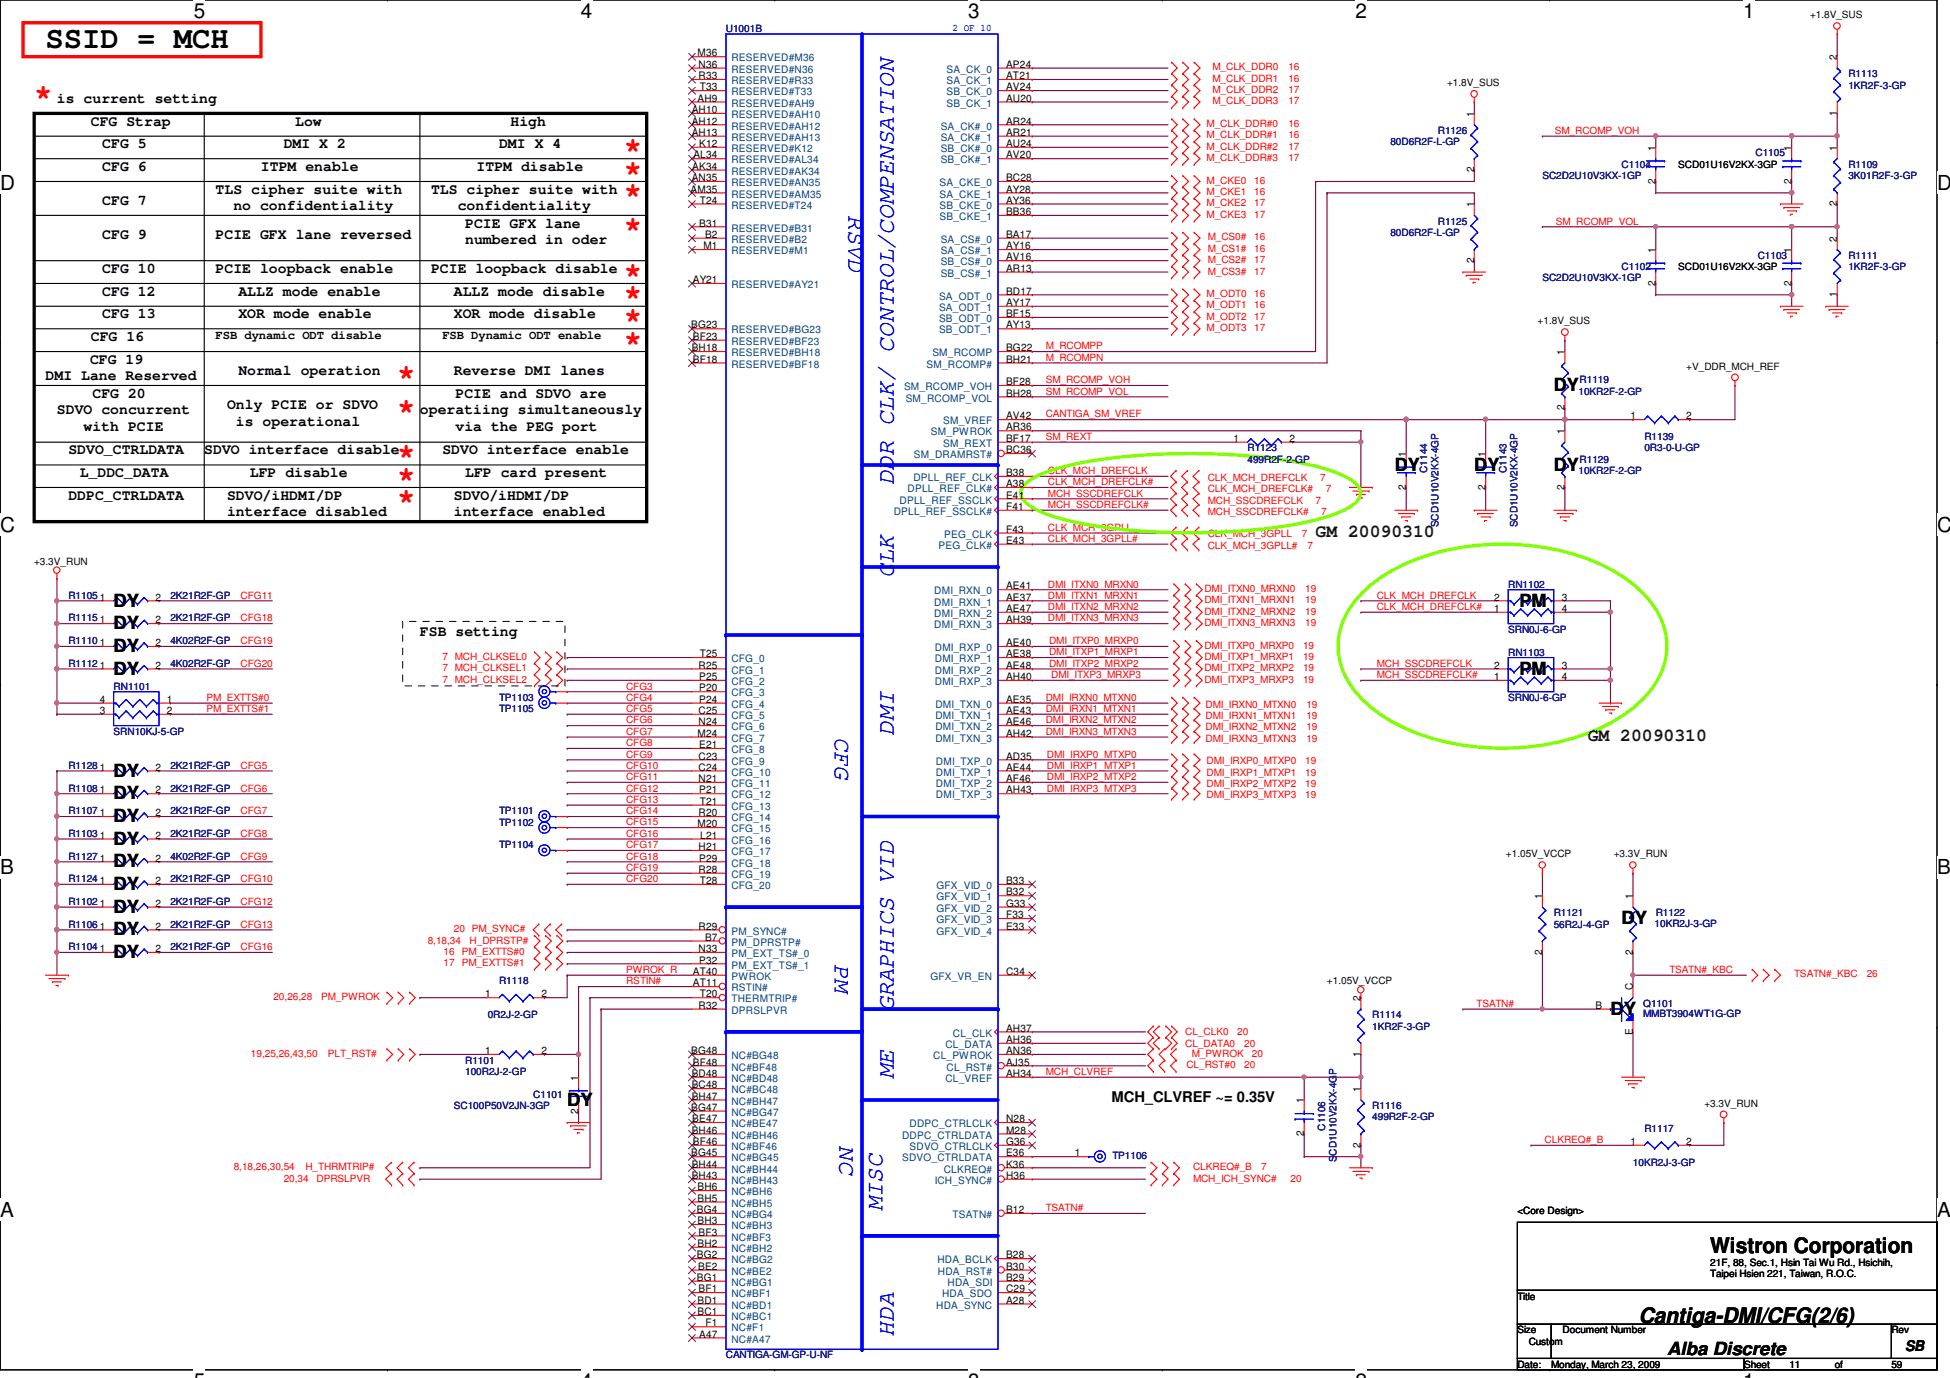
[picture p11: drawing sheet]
<svg xmlns="http://www.w3.org/2000/svg" width="297mm" height="210mm" viewBox="0 0 297 210" stroke-linecap="round" stroke-linejoin="round" font-family="sans-serif">
<defs><g id="words">
<text font-size="4.7" x="6.9" y="7.3">SSID = MCH</text>
<g font-size="4.7" fill="#f00">
<text x="5.2" y="16">*</text>
<text x="95" y="24">*</text>
<text x="95" y="27.5">*</text>
<text x="95" y="31">*</text>
<text x="95" y="36.2">*</text>
<text x="95" y="43.1">*</text>
<text x="95" y="46.5">*</text>
<text x="95" y="50">*</text>
<text x="95" y="53.4">*</text>
<text x="60.5" y="58.6">*</text>
<text x="60.5" y="63.8">*</text>
<text x="60.5" y="70.7">*</text>
<text x="60.5" y="74.2">*</text>
<text x="60.5" y="77.6">*</text>
</g>
<g font-size="3.6" fill="#00f">
<text x="129.2" y="32.8" transform="rotate(90 129.2 32.8)">RSVD</text>
<text x="136.1" y="73.9" transform="rotate(-90 136.1 73.9)">DDR CLK/ CONTROL/COMPENSATION</text>
<text x="136.1" y="88.1" transform="rotate(-90 136.1 88.1)">CLK</text>
<text x="127.2" y="112.3" transform="rotate(90 127.2 112.3)">CFG</text>
<text x="136.1" y="112.1" transform="rotate(-90 136.1 112.1)">DMI</text>
<text x="127.2" y="146.8" transform="rotate(90 127.2 146.8)">PM</text>
<text x="136.1" y="154.1" transform="rotate(-90 136.1 154.1)">GRAPHICS VID</text>
<text x="136.1" y="164.4" transform="rotate(-90 136.1 164.4)">ME</text>
<text x="127.9" y="174.5" transform="rotate(90 127.9 174.5)">NC</text>
<text x="134.4" y="184.4" transform="rotate(-90 134.4 184.4)">MISC</text>
<text x="136.1" y="203.6" transform="rotate(-90 136.1 203.6)">HDA</text>
</g>
<g font-size="3.3">
<text x="260.5" y="190.9">Wistron Corporation</text>
<text x="249.6" y="201.5">Cantiga-DMI/CFG(2/6)</text>
</g>
<g font-size="3.1">
<text x="29.5" y="2.8">5</text>
<text x="88.5" y="2.8">4</text>
<text x="147.5" y="2.8">3</text>
<text x="206.5" y="2.8">2</text>
<text x="265.5" y="2.8">1</text>
<text x="0" y="28.9">D</text>
<text x="295.1" y="28.9">D</text>
<text x="0" y="81">C</text>
<text x="295.1" y="81">C</text>
<text x="0" y="133.2">B</text>
<text x="295.1" y="133.2">B</text>
<text x="0" y="185.3">A</text>
<text x="295.1" y="185.3">A</text>
</g>
<g font-size="2.8">
<text x="236.7" y="59.6">DY</text>
<text x="212.5" y="71.7">DY</text>
<text x="224.6" y="71.7">DY</text>
<text x="236.7" y="71.7">DY</text>
<text x="17.3" y="95.8">DY</text>
<text x="17.3" y="92.4">DY</text>
<text x="231.5" y="92.4">PM</text>
<text x="17.3" y="99.3">DY</text>
<text x="17.3" y="102.7">DY</text>
<text x="231.5" y="102.7">PM</text>
<text x="17.3" y="118.3">DY</text>
<text x="17.3" y="121.8">DY</text>
<text x="17.3" y="125.2">DY</text>
<text x="17.3" y="128.7">DY</text>
<text x="17.3" y="135.6">DY</text>
<text x="17.3" y="132.1">DY</text>
<text x="17.3" y="142.5">DY</text>
<text x="17.3" y="139">DY</text>
<text x="247" y="140.8">DY</text>
<text x="17.3" y="145.9">DY</text>
<text x="245.3" y="154.6">DY</text>
<text x="86.4" y="168.4">DY</text>
<text x="254" y="206.3">Alba Discrete</text>
</g>
<g font-size="2.8" fill="#004000">
<text x="200.4" y="81.8">GM 20090310</text>
<text x="241.8" y="112.9">GM 20090310</text>
</g>
<g font-size="2.2">
<text x="8.7" y="15.7">is current setting</text>
<text x="13.8" y="19.1">CFG Strap</text>
<text x="15.6" y="22.6">CFG 5</text>
<text x="43.2" y="22.6">DMI X 2</text>
<text x="45" y="19.1">Low</text>
<text x="76" y="22.6">DMI X 4</text>
<text x="77.8" y="19.1">High</text>
<text x="15.6" y="26">CFG 6</text>
<text x="32.8" y="29.5">TLS cipher suite with</text>
<text x="39.7" y="26">ITPM enable</text>
<text x="65.7" y="29.5">TLS cipher suite with</text>
<text x="72.6" y="26">ITPM disable</text>
<text x="15.6" y="31.2">CFG 7</text>
<text x="35.6" y="32">no confidentiality</text>
<text x="69.7" y="32">confidentiality</text>
<text x="70.9" y="34.7">PCIE GFX lane</text>
<text x="15.6" y="36.4">CFG 9</text>
<text x="15.6" y="41.6">CFG 10</text>
<text x="32.8" y="41.6">PCIE loopback enable</text>
<text x="32.8" y="36.4">PCIE GFX lane reversed</text>
<text x="65.7" y="41.6">PCIE loopback disable</text>
<text x="70.9" y="37.2">numbered in oder</text>
<text x="15.6" y="45">CFG 12</text>
<text x="36.3" y="45">ALLZ mode enable</text>
<text x="69.1" y="45">ALLZ mode disable</text>
<text x="13.8" y="51.9">CFG 16</text>
<text x="15.6" y="48.5">CFG 13</text>
<text x="36.3" y="48.5">XOR mode enable</text>
<text x="69.1" y="48.5">XOR mode disable</text>
<text x="6.9" y="58">DMI Lane Reserved</text>
<text x="13.7" y="55.4">CFG 19</text>
<text x="36.3" y="57.1">Normal operation</text>
<text x="69.1" y="57.1">Reverse DMI lanes</text>
<text x="8.7" y="63.1">SDVO concurrent</text>
<text x="12.7" y="65.7">with PCIE</text>
<text x="14.1" y="60.6">CFG 20</text>
<text x="34.6" y="62.3">Only PCIE or SDVO</text>
<text x="35.9" y="64.9">is operational</text>
<text x="64" y="63.1">operatiing simultaneously</text>
<text x="69.4" y="60.6">PCIE and SDVO are</text>
<text x="69.4" y="65.7">via the PEG port</text>
<text x="10.4" y="69.2">SDVO_CTRLDATA</text>
<text x="31.1" y="69.2">SDVO interface disable</text>
<text x="67.4" y="69.2">SDVO interface enable</text>
<text x="10.4" y="76.1">DDPC_CTRLDATA</text>
<text x="12.1" y="72.7">L_DDC_DATA</text>
<text x="34.6" y="76.1">SDVO/iHDMI/DP</text>
<text x="38.1" y="72.7">LFP disable</text>
<text x="69.1" y="76.1">SDVO/iHDMI/DP</text>
<text x="70.9" y="72.7">LFP card present</text>
<text x="34.6" y="78.7">interface disabled</text>
<text x="69.1" y="78.7">interface enabled</text>
<text x="64" y="96.9">FSB setting</text>
<text x="169.3" y="167.9">MCH_CLVREF ~= 0.35V</text>
<text x="290.2" y="205.8">SB</text>
</g>
<g font-size="1.9">
<text x="32.8" y="51.6">FSB dynamic ODT disable</text>
<text x="67.4" y="51.6">FSB Dynamic ODT enable</text>
</g>
<g font-size="1.6">
<text x="106.3" y="8.6">M36</text>
<text x="106.4" y="10.3">N36</text>
<text x="153.2" y="10.3">AP24</text>
<text x="279.8" y="9.1" transform="rotate(-90 279.8 9.1)">2</text>
<text x="105.4" y="17.2">AH10</text>
<text x="106.3" y="15.5">AH9</text>
<text x="106.4" y="12.1">R33</text>
<text x="106.6" y="13.8">T33</text>
<text x="153.2" y="12.1">AT21</text>
<text x="153.2" y="13.8">AV24</text>
<text x="153.2" y="15.5">AU20</text>
<text x="224.5" y="17.8" transform="rotate(-90 224.5 17.8)">1</text>
<text x="279.8" y="17.6" transform="rotate(-90 279.8 17.6)">1</text>
<text x="105.4" y="19">AH12</text>
<text x="105.4" y="20.7">AH13</text>
<text x="106.5" y="22.4">K12</text>
<text x="153.2" y="19">AR24</text>
<text x="153.2" y="20.7">AR21</text>
<text x="153.2" y="22.4">AU24</text>
<text x="252.2" y="22.9" transform="rotate(-90 252.2 22.9)">1</text>
<text x="272.9" y="22.9" transform="rotate(-90 272.9 22.9)">1</text>
<text x="279.8" y="22.9" transform="rotate(-90 279.8 22.9)">1</text>
<text x="105.2" y="29.3">AM35</text>
<text x="105.4" y="27.6">AN35</text>
<text x="105.4" y="25.9">AK34</text>
<text x="105.6" y="24.1">AL34</text>
<text x="153.2" y="27.6">BC28</text>
<text x="153.2" y="29.3">AY28</text>
<text x="153.2" y="24.1">AV20</text>
<text x="224.5" y="26.2" transform="rotate(-90 224.5 26.2)">2</text>
<text x="252.2" y="28" transform="rotate(-90 252.2 28)">2</text>
<text x="272.9" y="28" transform="rotate(-90 272.9 28)">2</text>
<text x="106.5" y="34.5">B31</text>
<text x="106.6" y="31">T24</text>
<text x="153.2" y="31">AY36</text>
<text x="153.2" y="32.8">BB36</text>
<text x="224.5" y="31.6" transform="rotate(-90 224.5 31.6)">1</text>
<text x="279.8" y="31.5" transform="rotate(-90 279.8 31.5)">2</text>
<text x="107.1" y="38">M1</text>
<text x="107.4" y="36.2">B2</text>
<text x="153.2" y="36.2">BA17</text>
<text x="153.2" y="38">AY16</text>
<text x="153.2" y="39.7">AV16</text>
<text x="153.2" y="41.4">AR13</text>
<text x="224.5" y="40.1" transform="rotate(-90 224.5 40.1)">2</text>
<text x="252.2" y="38.5" transform="rotate(-90 252.2 38.5)">1</text>
<text x="272.9" y="38.5" transform="rotate(-90 272.9 38.5)">1</text>
<text x="279.8" y="36.8" transform="rotate(-90 279.8 36.8)">2</text>
<text x="105.5" y="43.1">AY21</text>
<text x="153.2" y="44.9">BD17</text>
<text x="153.2" y="46.6">AY17</text>
<text x="252.2" y="43.5" transform="rotate(-90 252.2 43.5)">2</text>
<text x="272.9" y="43.5" transform="rotate(-90 272.9 43.5)">2</text>
<text x="279.8" y="45.3" transform="rotate(-90 279.8 45.3)">1</text>
<text x="105.3" y="50">BG23</text>
<text x="105.4" y="53.5">BH18</text>
<text x="105.5" y="51.8">BF23</text>
<text x="153.2" y="48.3">BF15</text>
<text x="153.2" y="50">AY13</text>
<text x="153.2" y="53.5">BG22</text>
<text x="105.5" y="55.2">BF18</text>
<text x="153.2" y="55.2">BH21</text>
<text x="153.2" y="58.7">BF28</text>
<text x="238.3" y="54.1" transform="rotate(-90 238.3 54.1)">1</text>
<text x="153.2" y="60.4">BH28</text>
<text x="153.2" y="63.9">AV42</text>
<text x="153.2" y="65.6">AR36</text>
<text x="238.3" y="62.5" transform="rotate(-90 238.3 62.5)">2</text>
<text x="248.4" y="63.9">1</text>
<text x="256.9" y="63.9">2</text>
<text x="153.2" y="69">BC36</text>
<text x="153.2" y="67.3">BF17</text>
<text x="187.9" y="67.3">1</text>
<text x="196.4" y="67.3">2</text>
<text x="214.2" y="69.6" transform="rotate(-90 214.2 69.6)">1</text>
<text x="226.3" y="69.6" transform="rotate(-90 226.3 69.6)">1</text>
<text x="238.3" y="66.1" transform="rotate(-90 238.3 66.1)">1</text>
<text x="153.2" y="72.5">B38</text>
<text x="153.2" y="74.2">A38</text>
<text x="153.2" y="75.9">E41</text>
<text x="153.2" y="77.7">F41</text>
<text x="214.2" y="74.6" transform="rotate(-90 214.2 74.6)">2</text>
<text x="226.3" y="74.6" transform="rotate(-90 226.3 74.6)">2</text>
<text x="238.3" y="74.6" transform="rotate(-90 238.3 74.6)">2</text>
<text x="153.2" y="82.8">E43</text>
<text x="153.2" y="81.2">F43</text>
<text x="153.2" y="89.8">AE41</text>
<text x="15.2" y="95">1</text>
<text x="15.2" y="91.5">1</text>
<text x="23.7" y="95">2</text>
<text x="23.7" y="91.5">2</text>
<text x="153.2" y="91.5">AE37</text>
<text x="153.2" y="93.2">AE47</text>
<text x="153.2" y="95">AH39</text>
<text x="227.6" y="93.2">1</text>
<text x="227.6" y="91.5">2</text>
<text x="237.9" y="91.5">3</text>
<text x="237.9" y="93.2">4</text>
<text x="15.2" y="98.4">1</text>
<text x="15.2" y="101.9">1</text>
<text x="23.7" y="98.4">2</text>
<text x="23.7" y="101.9">2</text>
<text x="106.4" y="101.9">R25</text>
<text x="106.6" y="100.1">T25</text>
<text x="153.2" y="98.4">AE40</text>
<text x="153.2" y="100.1">AE38</text>
<text x="153.2" y="101.9">AE48</text>
<text x="227.6" y="101.9">2</text>
<text x="237.9" y="101.9">3</text>
<text x="15.2" y="107.1">4</text>
<text x="25.4" y="107.1">1</text>
<text x="106.5" y="103.6">P25</text>
<text x="106.5" y="105.3">P20</text>
<text x="106.5" y="107.1">P24</text>
<text x="153.2" y="103.6">AH40</text>
<text x="153.2" y="107.1">AE35</text>
<text x="227.6" y="103.6">1</text>
<text x="237.9" y="103.6">4</text>
<text x="15.2" y="108.8">3</text>
<text x="25.4" y="108.8">2</text>
<text x="106.3" y="112.2">M24</text>
<text x="106.4" y="108.8">C25</text>
<text x="106.4" y="110.5">N24</text>
<text x="106.5" y="114">E21</text>
<text x="153.2" y="108.8">AE43</text>
<text x="153.2" y="110.5">AE46</text>
<text x="153.2" y="112.2">AH42</text>
<text x="15.2" y="117.4">1</text>
<text x="23.7" y="117.4">2</text>
<text x="106.4" y="115.7">C23</text>
<text x="106.4" y="117.4">C24</text>
<text x="106.4" y="119.1">N21</text>
<text x="153.2" y="115.7">AD35</text>
<text x="153.2" y="117.4">AE44</text>
<text x="153.2" y="119.1">AF46</text>
<text x="15.2" y="120.9">1</text>
<text x="15.2" y="124.3">1</text>
<text x="23.7" y="120.9">2</text>
<text x="23.7" y="124.3">2</text>
<text x="106.4" y="124.3">R20</text>
<text x="106.5" y="120.9">P21</text>
<text x="106.6" y="122.6">T21</text>
<text x="153.2" y="120.9">AH43</text>
<text x="15.2" y="131.2">1</text>
<text x="15.2" y="127.8">1</text>
<text x="23.7" y="131.2">2</text>
<text x="23.7" y="127.8">2</text>
<text x="106.3" y="126">M20</text>
<text x="106.4" y="129.5">H21</text>
<text x="106.5" y="131.2">P29</text>
<text x="106.7" y="127.8">L21</text>
<text x="15.2" y="134.7">1</text>
<text x="23.7" y="134.7">2</text>
<text x="106.4" y="133">R28</text>
<text x="106.6" y="134.7">T28</text>
<text x="153.2" y="134.7">B33</text>
<text x="153.2" y="136.4">B32</text>
<text x="234.9" y="136.9" transform="rotate(-90 234.9 136.9)">1</text>
<text x="248.7" y="136.9" transform="rotate(-90 248.7 136.9)">1</text>
<text x="15.2" y="141.6">1</text>
<text x="15.2" y="138.1">1</text>
<text x="23.7" y="141.6">2</text>
<text x="23.7" y="138.1">2</text>
<text x="106.4" y="141.6">R29</text>
<text x="107.4" y="143.3">B7</text>
<text x="153.2" y="138.1">G33</text>
<text x="153.2" y="139.9">F33</text>
<text x="153.2" y="141.6">E33</text>
<text x="15.2" y="145">1</text>
<text x="23.7" y="145">2</text>
<text x="105.5" y="148.5">AT40</text>
<text x="106.4" y="145">N33</text>
<text x="106.5" y="146.8">P32</text>
<text x="153.2" y="148.5">C34</text>
<text x="234.9" y="145.4" transform="rotate(-90 234.9 145.4)">2</text>
<text x="248.7" y="145.4" transform="rotate(-90 248.7 145.4)">2</text>
<text x="73.9" y="151.9">1</text>
<text x="82.5" y="151.9">2</text>
<text x="105.5" y="150.2">AT11</text>
<text x="106.4" y="153.7">R32</text>
<text x="106.6" y="151.9">T20</text>
<text x="207.3" y="152.5" transform="rotate(-90 207.3 152.5)">2</text>
<text x="243" y="153.7">B</text>
<text x="248.7" y="150.7" transform="rotate(-90 248.7 150.7)">C</text>
<text x="73.9" y="160.6">1</text>
<text x="82.5" y="160.6">2</text>
<text x="105.3" y="160.6">BG48</text>
<text x="153.2" y="157.1">AH37</text>
<text x="153.2" y="158.9">AH36</text>
<text x="153.2" y="160.6">AN36</text>
<text x="207.3" y="161" transform="rotate(-90 207.3 161)">1</text>
<text x="248.7" y="157.7" transform="rotate(-90 248.7 157.7)">E</text>
<text x="88.1" y="164.6" transform="rotate(-90 88.1 164.6)">1</text>
<text x="105.4" y="164">BD48</text>
<text x="105.4" y="165.8">BC48</text>
<text x="105.4" y="167.5">BH47</text>
<text x="105.5" y="162.3">BF48</text>
<text x="153.2" y="162.3">AJ35</text>
<text x="153.2" y="164">AH34</text>
<text x="207.3" y="166.3" transform="rotate(-90 207.3 166.3)">1</text>
<text x="88.1" y="169.6" transform="rotate(-90 88.1 169.6)">2</text>
<text x="105.3" y="169.2">BG47</text>
<text x="105.4" y="172.7">BH46</text>
<text x="105.4" y="170.9">BE47</text>
<text x="153.2" y="170.9">N28</text>
<text x="153.2" y="172.7">M28</text>
<text x="198.6" y="173.1" transform="rotate(-90 198.6 173.1)">2</text>
<text x="198.6" y="168" transform="rotate(-90 198.6 168)">1</text>
<text x="105.3" y="176.1">BG45</text>
<text x="105.4" y="177.8">BH44</text>
<text x="105.4" y="179.6">BH43</text>
<text x="105.5" y="174.4">BF46</text>
<text x="153.2" y="174.4">G36</text>
<text x="153.2" y="176.1">E36</text>
<text x="153.2" y="177.8">K36</text>
<text x="153.2" y="179.6">H36</text>
<text x="163.7" y="176.1">1</text>
<text x="207.3" y="174.8" transform="rotate(-90 207.3 174.8)">2</text>
<text x="248.4" y="174.4">1</text>
<text x="256.9" y="174.4">2</text>
<text x="106.2" y="184.8">BG4</text>
<text x="106.3" y="181.3">BH6</text>
<text x="106.3" y="183">BH5</text>
<text x="153.2" y="184.8">B12</text>
<text x="106.2" y="191.7">BG2</text>
<text x="106.3" y="186.5">BH3</text>
<text x="106.3" y="189.9">BH2</text>
<text x="106.4" y="188.2">BF3</text>
<text x="153.2" y="191.7">B28</text>
<text x="106.2" y="195.1">BG1</text>
<text x="106.3" y="193.4">BE2</text>
<text x="106.4" y="196.8">BF1</text>
<text x="153.2" y="193.4">B30</text>
<text x="153.2" y="195.1">B29</text>
<text x="153.2" y="196.8">C29</text>
<text x="106.3" y="198.6">BD1</text>
<text x="106.3" y="200.3">BC1</text>
<text x="106.5" y="203.8">A47</text>
<text x="107.5" y="202.1">F1</text>
<text x="153.2" y="198.6">A28</text>
</g>
<g font-size="1.6" fill="#004080">
<text x="111.4" y="9.4">RESERVED#M36</text>
<text x="111.4" y="11.1">RESERVED#N36</text>
<text x="144.2" y="11.1">SA_CK_0</text>
<text x="111.4" y="16.3">RESERVED#AH9</text>
<text x="111.4" y="18">RESERVED#AH10</text>
<text x="111.4" y="12.8">RESERVED#R33</text>
<text x="111.4" y="14.5">RESERVED#T33</text>
<text x="144.2" y="12.8">SA_CK_1</text>
<text x="144.2" y="14.5">SB_CK_0</text>
<text x="144.2" y="16.3">SB_CK_1</text>
<text x="111.4" y="19.7">RESERVED#AH12</text>
<text x="111.4" y="21.5">RESERVED#AH13</text>
<text x="111.4" y="23.2">RESERVED#K12</text>
<text x="143.3" y="19.7">SA_CK#_0</text>
<text x="143.3" y="21.5">SA_CK#_1</text>
<text x="143.3" y="23.2">SB_CK#_0</text>
<text x="111.4" y="24.9">RESERVED#AL34</text>
<text x="111.4" y="28.4">RESERVED#AN35</text>
<text x="111.4" y="26.6">RESERVED#AK34</text>
<text x="143.1" y="28.4">SA_CKE_0</text>
<text x="143.3" y="24.9">SB_CK#_1</text>
<text x="111.4" y="30.1">RESERVED#AM35</text>
<text x="111.4" y="31.8">RESERVED#T24</text>
<text x="111.4" y="35.3">RESERVED#B31</text>
<text x="143.1" y="30.1">SA_CKE_1</text>
<text x="143.1" y="31.8">SB_CKE_0</text>
<text x="143.1" y="33.5">SB_CKE_1</text>
<text x="111.4" y="38.7">RESERVED#M1</text>
<text x="111.4" y="37">RESERVED#B2</text>
<text x="143.3" y="37">SA_CS#_0</text>
<text x="143.3" y="38.7">SA_CS#_1</text>
<text x="143.3" y="40.4">SB_CS#_0</text>
<text x="111.4" y="43.9">RESERVED#AY21</text>
<text x="143" y="45.6">SA_ODT_0</text>
<text x="143" y="47.4">SA_ODT_1</text>
<text x="143.3" y="42.2">SB_CS#_1</text>
<text x="111.4" y="50.8">RESERVED#BG23</text>
<text x="111.4" y="52.5">RESERVED#BF23</text>
<text x="143" y="49.1">SB_ODT_0</text>
<text x="143" y="50.8">SB_ODT_1</text>
<text x="111.4" y="54.3">RESERVED#BH18</text>
<text x="111.4" y="56">RESERVED#BF18</text>
<text x="137.7" y="59.4">SM_RCOMP_VOH</text>
<text x="141.1" y="56">SM_RCOMP#</text>
<text x="142" y="54.3">SM_RCOMP</text>
<text x="138" y="61.2">SM_RCOMP_VOL</text>
<text x="143.7" y="64.6">SM_VREF</text>
<text x="139.2" y="69.8">SM_DRAMRST#</text>
<text x="141.8" y="66.3">SM_PWROK</text>
<text x="143.7" y="68.1">SM_REXT</text>
<text x="137" y="76.7">DPLL_REF_SSCLK</text>
<text x="138.3" y="75">DPLL_REF_CLK#</text>
<text x="139.1" y="73.3">DPLL_REF_CLK</text>
<text x="136.1" y="78.4">DPLL_REF_SSCLK#</text>
<text x="143" y="83.6">PEG_CLK#</text>
<text x="143.8" y="81.9">PEG_CLK</text>
<text x="142.3" y="90.6">DMI_RXN_0</text>
<text x="142.3" y="92.2">DMI_RXN_1</text>
<text x="142.3" y="94">DMI_RXN_2</text>
<text x="142.3" y="95.7">DMI_RXN_3</text>
<text x="111.4" y="100.9">CFG_0</text>
<text x="142.4" y="99.2">DMI_RXP_0</text>
<text x="142.4" y="100.9">DMI_RXP_1</text>
<text x="111.4" y="104.4">CFG_2</text>
<text x="111.4" y="102.6">CFG_1</text>
<text x="111.4" y="106.1">CFG_3</text>
<text x="111.4" y="107.8">CFG_4</text>
<text x="142.4" y="102.6">DMI_RXP_2</text>
<text x="142.4" y="104.4">DMI_RXP_3</text>
<text x="142.5" y="107.8">DMI_TXN_0</text>
<text x="111.4" y="109.5">CFG_5</text>
<text x="111.4" y="111.3">CFG_6</text>
<text x="111.4" y="113">CFG_7</text>
<text x="142.5" y="109.5">DMI_TXN_1</text>
<text x="142.5" y="111.3">DMI_TXN_2</text>
<text x="142.5" y="113">DMI_TXN_3</text>
<text x="111.4" y="114.7">CFG_8</text>
<text x="111.4" y="116.5">CFG_9</text>
<text x="111.4" y="118.2">CFG_10</text>
<text x="111.4" y="119.9">CFG_11</text>
<text x="142.6" y="116.5">DMI_TXP_0</text>
<text x="142.6" y="118.2">DMI_TXP_1</text>
<text x="142.6" y="119.9">DMI_TXP_2</text>
<text x="111.4" y="121.6">CFG_12</text>
<text x="111.4" y="123.4">CFG_13</text>
<text x="111.4" y="125.1">CFG_14</text>
<text x="142.6" y="121.6">DMI_TXP_3</text>
<text x="111.4" y="132">CFG_18</text>
<text x="111.4" y="126.8">CFG_15</text>
<text x="111.4" y="128.5">CFG_16</text>
<text x="111.4" y="130.3">CFG_17</text>
<text x="111.4" y="133.7">CFG_19</text>
<text x="111.4" y="135.4">CFG_20</text>
<text x="142.7" y="135.4">GFX_VID_0</text>
<text x="142.7" y="137.2">GFX_VID_1</text>
<text x="111.4" y="142.4">PM_SYNC#</text>
<text x="142.7" y="138.9">GFX_VID_2</text>
<text x="142.7" y="140.6">GFX_VID_3</text>
<text x="142.7" y="142.4">GFX_VID_4</text>
<text x="111.4" y="145.8">PM_EXT_TS#_0</text>
<text x="111.4" y="147.5">PM_EXT_TS#_1</text>
<text x="111.4" y="149.3">PWROK</text>
<text x="111.4" y="144.1">PM_DPRSTP#</text>
<text x="141.7" y="149.3">GFX_VR_EN</text>
<text x="111.4" y="151">RSTIN#</text>
<text x="111.4" y="152.7">THERMTRIP#</text>
<text x="111.4" y="154.4">DPRSLPVR</text>
<text x="111.4" y="161.3">NC#BG48</text>
<text x="142.2" y="161.3">CL_PWROK</text>
<text x="144" y="159.6">CL_DATA</text>
<text x="145.2" y="157.9">CL_CLK</text>
<text x="111.4" y="163.1">NC#BF48</text>
<text x="111.4" y="164.8">NC#BD48</text>
<text x="111.4" y="166.5">NC#BC48</text>
<text x="144" y="164.8">CL_VREF</text>
<text x="144.2" y="163.1">CL_RST#</text>
<text x="111.4" y="168.3">NC#BH47</text>
<text x="111.4" y="170">NC#BG47</text>
<text x="111.4" y="171.7">NC#BE47</text>
<text x="111.4" y="173.4">NC#BH46</text>
<text x="137.4" y="173.4">DDPC_CTRLDATA</text>
<text x="138.6" y="171.7">DDPC_CTRLCLK</text>
<text x="111.4" y="175.2">NC#BF46</text>
<text x="111.4" y="176.9">NC#BG45</text>
<text x="111.4" y="178.6">NC#BH44</text>
<text x="137.4" y="176.9">SDVO_CTRLDATA</text>
<text x="138.6" y="175.2">SDVO_CTRLCLK</text>
<text x="143.8" y="178.6">CLKREQ#</text>
<text x="111.4" y="180.3">NC#BH43</text>
<text x="111.4" y="182.1">NC#BH6</text>
<text x="111.4" y="183.8">NC#BH5</text>
<text x="111.4" y="185.5">NC#BG4</text>
<text x="142.4" y="180.3">ICH_SYNC#</text>
<text x="145.1" y="185.5">TSATN#</text>
<text x="111.4" y="187.2">NC#BH3</text>
<text x="111.4" y="189">NC#BF3</text>
<text x="111.4" y="190.7">NC#BH2</text>
<text x="111.4" y="192.4">NC#BG2</text>
<text x="111.4" y="194.2">NC#BE2</text>
<text x="111.4" y="195.9">NC#BG1</text>
<text x="111.4" y="197.6">NC#BF1</text>
<text x="142.8" y="192.4">HDA_BCLK</text>
<text x="142.9" y="194.2">HDA_RST#</text>
<text x="143.5" y="197.6">HDA_SDO</text>
<text x="144.4" y="195.9">HDA_SDI</text>
<text x="111.4" y="199.3">NC#BD1</text>
<text x="111.4" y="201.1">NC#BC1</text>
<text x="111.4" y="202.8">NC#F1</text>
<text x="142.6" y="199.3">HDA_SYNC</text>
<text x="111.4" y="204.5">NC#A47</text>
</g>
<g font-size="1.5" fill="#000080">
<text x="110.6" y="4.9">U1001B</text>
<text x="281.6" y="11.8">R1113</text>
<text x="281.6" y="13.5">1KR2F-3-GP</text>
<text x="211.8" y="22.1">80D6R2F-L-GP</text>
<text x="219" y="20.4">R1126</text>
<text x="267.4" y="23.8">C1105</text>
<text x="234.9" y="27.3">SC2D2U10V3KX-1GP</text>
<text x="247" y="25.6">C1104</text>
<text x="281.6" y="25.6">R1109</text>
<text x="281.6" y="27.3">3K01R2F-3-GP</text>
<text x="211.8" y="35.9">80D6R2F-L-GP</text>
<text x="219" y="34.2">R1125</text>
<text x="247" y="41.1">C1102</text>
<text x="267.8" y="39.4">C1103</text>
<text x="281.6" y="39.4">R1111</text>
<text x="281.6" y="41.1">1KR2F-3-GP</text>
<text x="234.9" y="42.8">SC2D2U10V3KX-1GP</text>
<text x="240.6" y="58.4">R1119</text>
<text x="240.4" y="60.1">10KR2F-2-GP</text>
<text x="190" y="68.7">R1123</text>
<text x="190" y="70.5">499R2F-2-GP</text>
<text x="240.6" y="70.5">R1129</text>
<text x="250.5" y="67">R1139</text>
<text x="250.5" y="68.7">0R3-0-U-GP</text>
<text x="217.4" y="72" transform="rotate(-90 217.4 72)">C1144</text>
<text x="229.5" y="72" transform="rotate(-90 229.5 72)">C1143</text>
<text x="240.4" y="72.2">10KR2F-2-GP</text>
<text x="219.1" y="80.3" transform="rotate(-90 219.1 80.3)">SCD1U10V2KX-4GP</text>
<text x="231.2" y="80.3" transform="rotate(-90 231.2 80.3)">SCD1U10V2KX-4GP</text>
<text x="229.7" y="89.5">RN1102</text>
<text x="10.4" y="94.7">R1115</text>
<text x="10.4" y="91.2">R1105</text>
<text x="25.9" y="94.7">2K21R2F-GP</text>
<text x="25.9" y="91.2">2K21R2F-GP</text>
<text x="10.4" y="98.1">R1110</text>
<text x="10.4" y="101.6">R1112</text>
<text x="25.9" y="98.1">4K02R2F-GP</text>
<text x="25.9" y="101.6">4K02R2F-GP</text>
<text x="229.7" y="96.4">SRN0J-6-GP</text>
<text x="229.7" y="99.9">RN1103</text>
<text x="17.3" y="105">RN1101</text>
<text x="76" y="106.8">TP1103</text>
<text x="229.7" y="106.8">SRN0J-6-GP</text>
<text x="17.3" y="111.9">SRN10KJ-5-GP</text>
<text x="76" y="108.5">TP1105</text>
<text x="10.4" y="117.1">R1128</text>
<text x="25.9" y="117.1">2K21R2F-GP</text>
<text x="10.4" y="120.6">R1108</text>
<text x="10.4" y="124">R1107</text>
<text x="25.9" y="120.6">2K21R2F-GP</text>
<text x="25.9" y="124">2K21R2F-GP</text>
<text x="76" y="124">TP1101</text>
<text x="76" y="125.8">TP1102</text>
<text x="10.4" y="130.9">R1127</text>
<text x="10.4" y="127.5">R1103</text>
<text x="25.9" y="130.9">4K02R2F-GP</text>
<text x="25.9" y="127.5">2K21R2F-GP</text>
<text x="76" y="129.2">TP1104</text>
<text x="10.4" y="134.4">R1124</text>
<text x="10.4" y="137.8">R1102</text>
<text x="25.9" y="134.4">2K21R2F-GP</text>
<text x="25.9" y="137.8">2K21R2F-GP</text>
<text x="10.4" y="141.3">R1106</text>
<text x="25.9" y="141.3">2K21R2F-GP</text>
<text x="236.7" y="139.6">R1121</text>
<text x="236.7" y="141.3">56R2J-4-GP</text>
<text x="252" y="141.1">10KR2J-3-GP</text>
<text x="252.2" y="139.6">R1122</text>
<text x="10.4" y="144.7">R1104</text>
<text x="25.9" y="144.7">2K21R2F-GP</text>
<text x="76" y="149.9">R1118</text>
<text x="74.3" y="155.1">0R2J-2-GP</text>
<text x="209" y="155.1">R1114</text>
<text x="250.3" y="153.4">Q1101</text>
<text x="250.3" y="154.9">MMBT3904WT1G-GP</text>
<text x="209" y="156.8">1KR2F-3-GP</text>
<text x="70.9" y="162">R1101</text>
<text x="70.9" y="163.7">100R2J-2-GP</text>
<text x="81.2" y="167.2">C1101</text>
<text x="69.1" y="169">SC100P50V2JN-3GP</text>
<text x="201.8" y="172.2" transform="rotate(-90 201.8 172.2)">C1106</text>
<text x="209" y="169">R1116</text>
<text x="209" y="170.6">499R2F-2-GP</text>
<text x="250.5" y="172.4">R1117</text>
<text x="169.5" y="176.5">TP1106</text>
<text x="203.6" y="177" transform="rotate(-90 203.6 177)">SCD1U10V2KX-4GP</text>
<text x="248.7" y="177.6">10KR2J-3-GP</text>
<text x="110.6" y="206.9">CANTIGA-GM-GP-U-NF</text>
</g>
<text font-size="1.5" fill="#00f" x="145.1" y="4.7">2 OF 10</text>
<g font-size="1.5">
<text x="275.7" y="2.8">+1.8V_SUS</text>
<text x="220.4" y="13.1">+1.8V_SUS</text>
<text x="255.6" y="25.6">SCD01U16V2KX-3GP</text>
<text x="255.6" y="41.1">SCD01U16V2KX-3GP</text>
<text x="234.2" y="49.4">+1.8V_SUS</text>
<text x="256.9" y="56.3">+V_DDR_MCH_REF</text>
<text x="5.2" y="86">+3.3V_RUN</text>
<text x="229.4" y="130.6">+1.05V_VCCP</text>
<text x="245.8" y="130.6">+3.3V_RUN</text>
<text x="202.1" y="149.9">+1.05V_VCCP</text>
<text x="259.6" y="168.6">+3.3V_RUN</text>
<text x="231.1" y="185">&lt;Core Design&gt;</text>
<text x="231.1" y="198">Title</text>
<text x="260.5" y="192.8">21F, 88, Sec.1, Hsin Tai Wu Rd., Hsichih,</text>
<text x="260.5" y="194.6">Taipei Hsien 221, Taiwan, R.O.C.</text>
<text x="231.1" y="203.1">Size</text>
<text x="238" y="203.1">Document Number</text>
<text x="288.1" y="203.1">Rev</text>
<text x="231.1" y="208.3">Date:</text>
<text x="232.9" y="204.9">Custom</text>
<text x="236.3" y="208.3">Monday, March 23, 2009</text>
<text x="265.7" y="208.3">Sheet</text>
<text x="272.6" y="208.3">11</text>
<text x="279.5" y="208.3">of</text>
<text x="288.1" y="208.3">59</text>
</g>
<g font-size="1.5" fill="#f00">
<text x="184.7" y="10.7">M_CLK_DDR0</text>
<text x="196.3" y="10.7">16</text>
<text x="184.7" y="12.4">M_CLK_DDR1</text>
<text x="184.7" y="14.2">M_CLK_DDR2</text>
<text x="184.7" y="15.9">M_CLK_DDR3</text>
<text x="196.3" y="12.4">16</text>
<text x="196.3" y="14.2">17</text>
<text x="196.3" y="15.9">17</text>
<text x="183.8" y="22.8">M_CLK_DDR#2</text>
<text x="183.8" y="19.3">M_CLK_DDR#0</text>
<text x="183.8" y="21.1">M_CLK_DDR#1</text>
<text x="196.3" y="22.8">17</text>
<text x="196.3" y="19.3">16</text>
<text x="196.3" y="21.1">16</text>
<text x="236.9" y="20.4">SM_RCOMP_VOH</text>
<text x="183.8" y="24.6">M_CLK_DDR#3</text>
<text x="183.8" y="28">M_CKE0</text>
<text x="183.8" y="29.7">M_CKE1</text>
<text x="191" y="28">16</text>
<text x="191" y="29.7">16</text>
<text x="196.3" y="24.6">17</text>
<text x="183.8" y="31.5">M_CKE2</text>
<text x="183.8" y="33.2">M_CKE3</text>
<text x="191" y="31.5">17</text>
<text x="191" y="33.2">17</text>
<text x="237" y="34.2">SM_RCOMP_VOL</text>
<text x="184" y="38.4">M_CS1#</text>
<text x="184" y="40.1">M_CS2#</text>
<text x="184" y="41.8">M_CS3#</text>
<text x="184" y="36.6">M_CS0#</text>
<text x="191" y="38.4">16</text>
<text x="191" y="40.1">17</text>
<text x="191" y="41.8">17</text>
<text x="191" y="36.6">16</text>
<text x="183.8" y="45.3">M_ODT0</text>
<text x="183.8" y="47">M_ODT1</text>
<text x="191" y="45.3">16</text>
<text x="191" y="47">16</text>
<text x="159.3" y="53.2">M_RCOMPP</text>
<text x="183.8" y="48.7">M_ODT2</text>
<text x="183.8" y="50.5">M_ODT3</text>
<text x="191" y="48.7">17</text>
<text x="191" y="50.5">17</text>
<text x="159.3" y="58.4">SM_RCOMP_VOH</text>
<text x="159.3" y="54.9">M_RCOMPN</text>
<text x="159.3" y="60.1">SM_RCOMP_VOL</text>
<text x="159.3" y="63.6">CANTIGA_SM_VREF</text>
<text x="159.3" y="67">SM_REXT</text>
<text x="159.6" y="73.9">CLK_MCH_DREFCLK#</text>
<text x="159.6" y="72.2">CLK_MCH_DREFCLK</text>
<text x="159.6" y="77.4">MCH_SSCDREFCLK#</text>
<text x="159.6" y="75.6">MCH_SSCDREFCLK</text>
<text x="184" y="73.2">CLK_MCH_DREFCLK</text>
<text x="184" y="75">CLK_MCH_DREFCLK#</text>
<text x="184" y="76.7">MCH_SSCDREFCLK</text>
<text x="200.4" y="76.7">7</text>
<text x="201.1" y="73.2">7</text>
<text x="202" y="75">7</text>
<text x="159.6" y="82.5">CLK_MCH_3GPLL#</text>
<text x="159.6" y="80.9">CLK_MCH_3GPLL</text>
<text x="184" y="81.9">CLK_MCH_3GPLL</text>
<text x="184" y="83.6">CLK_MCH_3GPLL#</text>
<text x="184" y="78.4">MCH_SSCDREFCLK#</text>
<text x="198.3" y="81.9">7</text>
<text x="199.2" y="83.6">7</text>
<text x="201.2" y="78.4">7</text>
<text x="159.6" y="89.5">DMI_ITXN0_MRXN0</text>
<text x="36.7" y="94.7">CFG18</text>
<text x="36.7" y="91.2">CFG11</text>
<text x="159.6" y="92.9">DMI_ITXN2_MRXN2</text>
<text x="159.6" y="91.2">DMI_ITXN1_MRXN1</text>
<text x="159.6" y="94.7">DMI_ITXN3_MRXN3</text>
<text x="183.5" y="90.2">DMI_ITXN0_MRXN0</text>
<text x="183.5" y="91.9">DMI_ITXN1_MRXN1</text>
<text x="183.5" y="93.6">DMI_ITXN2_MRXN2</text>
<text x="183.5" y="95.4">DMI_ITXN3_MRXN3</text>
<text x="198.8" y="90.2">19</text>
<text x="198.8" y="91.9">19</text>
<text x="198.8" y="93.6">19</text>
<text x="198.8" y="95.4">19</text>
<text x="209.7" y="91.2">CLK_MCH_DREFCLK</text>
<text x="209.7" y="92.9">CLK_MCH_DREFCLK#</text>
<text x="36.7" y="98.1">CFG19</text>
<text x="36.7" y="101.6">CFG20</text>
<text x="67.4" y="100.5">7 MCH_CLKSEL0</text>
<text x="159.8" y="101.6">DMI_ITXP2_MRXP2</text>
<text x="159.8" y="99.8">DMI_ITXP1_MRXP1</text>
<text x="159.8" y="98.1">DMI_ITXP0_MRXP0</text>
<text x="183.5" y="98.8">DMI_ITXP0_MRXP0</text>
<text x="183.5" y="100.5">DMI_ITXP1_MRXP1</text>
<text x="198.5" y="98.8">19</text>
<text x="198.5" y="100.5">19</text>
<text x="209.7" y="101.6">MCH_SSCDREFCLK</text>
<text x="31.5" y="106.8">PM_EXTTS#0</text>
<text x="67.4" y="102.3">7 MCH_CLKSEL1</text>
<text x="67.4" y="104">7 MCH_CLKSEL2</text>
<text x="95.4" y="105">CFG3</text>
<text x="95.4" y="106.8">CFG4</text>
<text x="159.3" y="106.8">DMI_IRXN0_MTXN0</text>
<text x="160.1" y="103.3">DMI_ITXP3_MRXP3</text>
<text x="183.5" y="102.3">DMI_ITXP2_MRXP2</text>
<text x="183.5" y="104">DMI_ITXP3_MRXP3</text>
<text x="183.6" y="107.8">DMI_IRXN0_MTXN0</text>
<text x="198.5" y="102.3">19</text>
<text x="198.5" y="104">19</text>
<text x="199" y="107.8">19</text>
<text x="209.7" y="103.3">MCH_SSCDREFCLK#</text>
<text x="31.5" y="108.5">PM_EXTTS#1</text>
<text x="95.4" y="108.5">CFG5</text>
<text x="95.4" y="110.2">CFG6</text>
<text x="95.4" y="111.9">CFG7</text>
<text x="95.4" y="113.7">CFG8</text>
<text x="159.3" y="111.9">DMI_IRXN3_MTXN3</text>
<text x="159.3" y="110.2">DMI_IRXN2_MTXN2</text>
<text x="159.3" y="108.5">DMI_IRXN1_MTXN1</text>
<text x="183.6" y="109.5">DMI_IRXN1_MTXN1</text>
<text x="183.6" y="111.3">DMI_IRXN2_MTXN2</text>
<text x="183.6" y="113">DMI_IRXN3_MTXN3</text>
<text x="199" y="109.5">19</text>
<text x="199" y="111.3">19</text>
<text x="199" y="113">19</text>
<text x="36.7" y="117.1">CFG5</text>
<text x="95.4" y="115.4">CFG9</text>
<text x="95.4" y="117.1">CFG10</text>
<text x="95.4" y="118.8">CFG11</text>
<text x="159.5" y="118.8">DMI_IRXP2_MTXP2</text>
<text x="159.5" y="117.1">DMI_IRXP1_MTXP1</text>
<text x="159.5" y="115.4">DMI_IRXP0_MTXP0</text>
<text x="183.8" y="116.4">DMI_IRXP0_MTXP0</text>
<text x="183.8" y="119.9">DMI_IRXP2_MTXP2</text>
<text x="183.8" y="118.2">DMI_IRXP1_MTXP1</text>
<text x="198.8" y="116.4">19</text>
<text x="198.8" y="119.9">19</text>
<text x="198.8" y="118.2">19</text>
<text x="36.7" y="124">CFG7</text>
<text x="36.7" y="120.6">CFG6</text>
<text x="95.4" y="120.6">CFG12</text>
<text x="95.4" y="122.3">CFG13</text>
<text x="95.4" y="124">CFG14</text>
<text x="95.4" y="125.7">CFG15</text>
<text x="159.5" y="120.6">DMI_IRXP3_MTXP3</text>
<text x="183.8" y="121.6">DMI_IRXP3_MTXP3</text>
<text x="198.8" y="121.6">19</text>
<text x="36.7" y="130.9">CFG9</text>
<text x="36.7" y="127.5">CFG8</text>
<text x="95.4" y="127.5">CFG16</text>
<text x="95.4" y="130.9">CFG18</text>
<text x="95.4" y="129.2">CFG17</text>
<text x="36.7" y="134.4">CFG10</text>
<text x="36.7" y="137.8">CFG12</text>
<text x="95.4" y="134.4">CFG20</text>
<text x="95.4" y="132.7">CFG19</text>
<text x="36.7" y="141.3">CFG13</text>
<text x="65.1" y="143.7">8,18,34</text>
<text x="69.1" y="142">20 PM_SYNC#</text>
<text x="71.5" y="143.7">H_DPRSTP#</text>
<text x="36.7" y="144.7">CFG16</text>
<text x="67.6" y="145.5">16</text>
<text x="67.6" y="147.2">17</text>
<text x="70.4" y="145.5">PM_EXTTS#0</text>
<text x="70.4" y="147.2">PM_EXTTS#1</text>
<text x="95.4" y="149.9">RSTIN#</text>
<text x="95.4" y="148.2">PWROK_R</text>
<text x="254.3" y="148.2">TSATN#_KBC</text>
<text x="273.3" y="148.9">TSATN#_KBC</text>
<text x="284.3" y="148.9">26</text>
<text x="41.7" y="152.4">20,26,28</text>
<text x="48.9" y="152.4">PM_PWROK</text>
<text x="224.9" y="153.4">TSATN#</text>
<text x="38.2" y="161">19,25,26,43,50</text>
<text x="49.9" y="161">PLT_RST#</text>
<text x="180.5" y="157.7">CL_CLK0</text>
<text x="180.5" y="159.4">CL_DATA0</text>
<text x="181.6" y="161">M_PWROK</text>
<text x="188.5" y="157.7">20</text>
<text x="189.5" y="159.4">20</text>
<text x="190.7" y="161">20</text>
<text x="159.3" y="163.7">MCH_CLVREF</text>
<text x="180.7" y="162.7">CL_RST#0</text>
<text x="189.5" y="162.7">20</text>
<text x="35.6" y="178.3">8,18,26,30,54</text>
<text x="46.5" y="178.3">H_THRMTRIP#</text>
<text x="181.7" y="178.3">CLKREQ#_B</text>
<text x="192.1" y="178.3">7</text>
<text x="235.3" y="174.1">CLKREQ#_B</text>
<text x="43.2" y="180">20,34</text>
<text x="48.2" y="180">DPRSLPVR</text>
<text x="159.3" y="184.5">TSATN#</text>
<text x="181.7" y="180">MCH_ICH_SYNC#</text>
<text x="196.6" y="180">20</text>
</g>
</g></defs>
<path d="M0 0h295.1v208.7h-295.1z" fill="none" stroke="#000" stroke-width=".17"/>
<g fill="#fff">
<path d="M29.5 0h1.7v3.5h-1.7z"/>
<path d="M29.5 208.7h1.7v1.2h-1.7z"/>
</g>
<path d="M59 0h.1M59 208.7h.1" fill="none" stroke="#000" stroke-width=".17"/>
<g fill="#fff">
<path d="M88.5 0h1.7v3.5h-1.7z"/>
<path d="M88.5 208.7h1.7v1.2h-1.7z"/>
</g>
<path d="M118 0h.1M118 208.7h.1" fill="none" stroke="#000" stroke-width=".17"/>
<g fill="#fff">
<path d="M147.5 0h1.7v3.5h-1.7z"/>
<path d="M147.5 208.7h1.7v1.2h-1.7z"/>
</g>
<path d="M177 0h.1M177 208.7h.1" fill="none" stroke="#000" stroke-width=".17"/>
<g fill="#fff">
<path d="M206.5 0h1.7v3.5h-1.7z"/>
<path d="M206.5 208.7h1.7v1.2h-1.7z"/>
</g>
<path d="M236 0h.1M236 208.7h.1" fill="none" stroke="#000" stroke-width=".17"/>
<g fill="#fff">
<path d="M265.5 0h1.7v3.5h-1.7z"/>
<path d="M265.5 208.7h1.7v1.2h-1.7z"/>
<path d="M0 26.1h2.3v3.4h-2.3z"/>
<path d="M295.1 26.1h2v3.4h-2z"/>
<path d="M0 78.2h2.3v3.5h-2.3z"/>
<path d="M295.1 78.2h2v3.5h-2z"/>
</g>
<path d="M0 52.2h.1M295.1 52.2h.1" fill="none" stroke="#000" stroke-width=".17"/>
<g fill="#fff">
<path d="M0 130.4h2.1v3.5h-2.1z"/>
<path d="M295.1 130.4h2v3.5h-2z"/>
</g>
<path d="M0 104.3h.1M295.1 104.3h.1" fill="none" stroke="#000" stroke-width=".17"/>
<path d="M0 104.3h.1M295.1 104.3h.1" fill="none" stroke="#000" stroke-width=".15"/>
<g fill="#fff">
<path d="M0 182.5h2.1v3.5h-2.1z"/>
<path d="M295.1 182.5h2v3.5h-2z"/>
</g>
<path d="M0 156.5h.1M295.1 156.5h.1" fill="none" stroke="#000" stroke-width=".17"/>
<g fill="none" stroke="#800040" stroke-width=".17">
<path d="M224.6 15.5h.1M224.6 15.5v1.8M207.3 67.4h.1M207.3 67.4v6.9M157.2 93.3h.1M157.2 91.5h.1M157.2 89.8h.1M157.2 95h.1M157.2 98.5h.1M157.2 93.3h20.7M157.2 91.5h20.7M157.2 89.8h20.7"/>
<path d="M157.2 95h20.7M157.2 98.5h20.7M157.2 103.6h.1M157.2 101.9h.1M157.2 100.2h.1M157.2 103.6h20.7M157.2 101.9h20.7M157.2 100.2h20.7M157.2 184.8h.1M157.2 184.8h17.3"/>
</g>
<circle cx="207.3" cy="67.3" r=".32" fill="#f0f"/>
<circle cx="207.3" cy="67.3" r=".32" fill="none" stroke="#f0f" stroke-width=".17"/>
<g fill="none" stroke="#800040" stroke-width=".17">
<path d="M224.6 25.9h.1M224.6 25.9v1.7M157.2 58.7h.1M157.2 58.7h20.7M157.2 60.5h.1M157.2 60.5h20.7M8.7 107.1h.1M8.7 107.1h6.9M86.4 108.8h.1M86.4 110.5h.1M86.4 112.3h.1M86.4 114h.1"/>
<path d="M86.4 115.7h.1M86.4 117.4h.1M86.4 119.2h.1M86.4 103.6h.1M86.4 101.9h.1M86.4 100.2h.1M86.4 108.8h19M86.4 110.5h19M86.4 112.3h19M86.4 114h19M86.4 115.7h19M86.4 117.4h19"/>
<path d="M86.4 119.2h19M86.4 103.6h19M86.4 101.9h19M86.4 100.2h19M86.4 120.9h.1M86.4 122.6h.1M86.4 127.8h.1M86.4 131.3h.1M86.4 134.7h.1M86.4 133h.1M86.4 120.9h19M86.4 122.6h19"/>
<path d="M86.4 127.8h19M86.4 131.3h19M86.4 134.7h19M86.4 133h19"/>
</g>
<circle cx="8.6" cy="107.1" r=".33" fill="#f0f"/>
<circle cx="8.6" cy="107.1" r=".33" fill="none" stroke="#f0f" stroke-width=".17"/>
<g fill="none" stroke="#800040" stroke-width=".17">
<path d="M157.2 10.4h.1M157.2 12.1h.1M157.2 13.8h.1M157.2 15.5h.1M157.2 19h.1M157.2 10.4h20.7M157.2 12.1h20.7M157.2 13.8h20.7M157.2 15.5h20.7M157.2 19h20.7M157.2 22.4h.1M157.2 24.2h.1"/>
<path d="M157.2 32.8h.1M157.2 31.1h.1M157.2 29.4h.1M157.2 27.6h.1M157.2 39.7h.1M157.2 38h.1M157.2 36.3h.1M157.2 20.7h.1M157.2 27.6h20.7M157.2 22.4h20.7M157.2 24.2h20.7M157.2 32.8h20.7"/>
<path d="M157.2 31.1h20.7M157.2 29.4h20.7M157.2 39.7h20.7M157.2 38h20.7M157.2 36.3h20.7M157.2 20.7h20.7M200.4 27.6h.1M200.4 27.6h24.2M157.2 44.9h.1M157.2 46.7h.1M157.2 48.3h.1M157.2 50.1h.1"/>
<path d="M157.2 41.4h.1M157.2 44.9h20.7M157.2 46.7h20.7M157.2 48.3h20.7M157.2 50.1h20.7M157.2 41.4h20.7M238.4 74.3h.1M238.4 74.3v3.4M8.7 108.8h.1M8.7 108.8h6.9M157.2 160.6h.1M157.2 164.1h.1"/>
<path d="M157.2 162.3h.1M157.2 160.6h17.3M157.2 164.1h50.1M157.2 162.3h17.3M198.7 164.1h.1M198.7 164.1v3.5M207.3 160.6h.1M207.3 164.1h.1M207.3 160.6v5.2"/>
</g>
<circle cx="207.3" cy="164.1" r=".32" fill="#f0f"/>
<circle cx="207.3" cy="164.1" r=".32" fill="none" stroke="#f0f" stroke-width=".17"/>
<circle cx="198.6" cy="164.1" r=".32" fill="#f0f"/>
<circle cx="198.6" cy="164.1" r=".32" fill="none" stroke="#f0f" stroke-width=".17"/>
<path d="M157.2 157.2h.1M157.2 158.9h.1M157.2 157.2h17.3M157.2 158.9h17.3M198.7 172.7h.1M198.7 176.2h.1M198.7 172.7v3.5M207.3 174.5h.1M207.3 174.5v1.7h-8.6" fill="none" stroke="#800040" stroke-width=".17"/>
<circle cx="207.3" cy="176.1" r=".33" fill="#f0f"/>
<circle cx="207.3" cy="176.1" r=".33" fill="none" stroke="#f0f" stroke-width=".17"/>
<path d="M157.2 67.4h.1M157.2 67.4h31.1M86.4 146.8h.1M86.4 146.8h19M88.1 160.6h.1M88.1 160.6v3.5M207.3 176.2h.1M207.3 176.2v1.7" fill="none" stroke="#800040" stroke-width=".17"/>
<circle cx="88.1" cy="160.6" r=".33" fill="#f0f"/>
<circle cx="88.1" cy="160.6" r=".33" fill="none" stroke="#f0f" stroke-width=".17"/>
<g fill="none" stroke="#800040" stroke-width=".17">
<path d="M238.4 51.8h.1M238.4 51.8v1.8M8.7 95h.1M8.7 95h6.9M24.2 95h.1M24.2 95h17.3M8.7 117.4h.1M8.7 117.4v3.5M8.7 117.4h6.9M8.7 124.4h.1M8.7 127.8h.1M8.7 131.3h.1"/>
<path d="M8.7 127.8v3.5M8.7 124.4h6.9M8.7 127.8h6.9M8.7 131.3h6.9M8.7 145.1h.1M8.7 141.6h.1M8.7 141.6h6.9M8.7 145.1v3.4M24.2 141.6h.1M24.2 141.6h17.3M64 152h.1M64 152h10.3"/>
<path d="M82.9 152h.1M86.4 145.1h.1M86.4 141.6h.1M86.4 148.5h.1M86.4 143.3h.1M86.4 145.1h19M86.4 141.6h19M86.4 148.5v3.5h-3.5M86.4 148.5h19M86.4 143.3h19M88.1 150.3h.1M88.1 150.3v10.3h-5.2"/>
<path d="M88.1 150.3h17.3M89.9 152h.1M89.9 152h15.5M89.9 152v25.9M91.6 153.7h.1M91.6 153.7v25.9h-27.6M91.6 153.7h13.8M64 160.6h.1M64 179.6h.1M64 160.6h10.3M82.9 160.6h.1M88.1 171h.1"/>
<path d="M88.1 169.2v1.8"/>
</g>
<circle cx="8.7" cy="127.8" r=".32" fill="#f0f"/>
<circle cx="8.7" cy="127.8" r=".32" fill="none" stroke="#f0f" stroke-width=".17"/>
<g fill="none" stroke="#800040" stroke-width=".17">
<path d="M224.6 39.7h.1M224.6 39.7v1.7M157.2 53.6h.1M157.2 55.3h.1M157.2 53.6h43.2M157.2 55.3h44.9M157.2 65.6h.1M157.2 65.6h50.1M8.7 91.5h.1M8.7 91.5h6.9M24.2 91.5h.1M24.2 91.5h17.3"/>
<path d="M24.2 117.4h.1M24.2 117.4h17.3M8.7 134.7h.1M8.7 138.2h.1M8.7 134.7h6.9M8.7 138.2h6.9M24.2 124.4h.1M24.2 131.3h.1M24.2 127.8h.1M24.2 134.7h.1M24.2 124.4h17.3M24.2 131.3h17.3"/>
<path d="M24.2 127.8h17.3M24.2 134.7h17.3M8.7 145.1h.1M8.7 145.1h6.9M24.2 145.1h.1M24.2 145.1h17.3M157.2 179.6h.1M157.2 179.6h17.3"/>
</g>
<circle cx="8.7" cy="138.1" r=".32" fill="#f0f"/>
<circle cx="8.7" cy="138.1" r=".32" fill="none" stroke="#f0f" stroke-width=".17"/>
<path d="M8.7 134.7h.1M8.7 134.7v3.5" fill="none" stroke="#800040" stroke-width=".17"/>
<circle cx="8.7" cy="138.1" r=".32" fill="#f0f"/>
<circle cx="8.7" cy="138.1" r=".32" fill="none" stroke="#f0f" stroke-width=".17"/>
<circle cx="8.6" cy="134.7" r=".33" fill="#f0f"/>
<circle cx="8.6" cy="134.7" r=".33" fill="none" stroke="#f0f" stroke-width=".17"/>
<g fill="none" stroke="#800040" stroke-width=".17">
<path d="M202.1 29.4h.1M202.1 29.4h22.5M224.6 29.4h.1M224.6 29.4v1.7M8.7 98.5h.1M8.7 95h.1M8.7 98.5h6.9M8.7 95v3.5M24.2 98.5h.1M24.2 98.5h17.3M24.2 138.2h.1M24.2 138.2h17.3"/>
<path d="M64 177.9h.1M64 177.9h25.9"/>
</g>
<circle cx="8.7" cy="95" r=".32" fill="#f0f"/>
<circle cx="8.7" cy="95" r=".32" fill="none" stroke="#f0f" stroke-width=".17"/>
<g fill="none" stroke="#800040" stroke-width=".17">
<path d="M25.9 108.8h.1M25.9 107.1h.1M25.9 108.8h15.6M25.9 107.1h15.6M8.7 120.9h.1M8.7 120.9h6.9M24.2 120.9h.1M24.2 120.9h17.3M248.7 133h.1M248.7 133v3.4M248.7 145.1h.1M248.7 157.2h.1"/>
<path d="M248.7 148.5h.1M248.7 145.1v3.4M248.7 157.2v6.9M248.7 148.5h17.3"/>
</g>
<circle cx="248.7" cy="148.5" r=".32" fill="#f0f"/>
<circle cx="248.7" cy="148.5" r=".32" fill="none" stroke="#f0f" stroke-width=".17"/>
<path d="M234.9 133h.1M234.9 133v3.4M222.8 153.7h.1M234.9 145.1h.1M234.9 145.1v8.6h-12.1" fill="none" stroke="#800040" stroke-width=".17"/>
<circle cx="234.9" cy="153.7" r=".32" fill="#f0f"/>
<circle cx="234.9" cy="153.7" r=".32" fill="none" stroke="#f0f" stroke-width=".17"/>
<path d="M8.7 131.3h.1M8.7 131.3v3.4M234.9 153.7h.1M234.9 153.7h8.7" fill="none" stroke="#800040" stroke-width=".17"/>
<circle cx="8.7" cy="131.2" r=".32" fill="#f0f"/>
<circle cx="8.7" cy="131.2" r=".32" fill="none" stroke="#f0f" stroke-width=".17"/>
<path d="M8.7 138.2h.1M8.7 138.2v3.4" fill="none" stroke="#800040" stroke-width=".17"/>
<circle cx="8.6" cy="141.6" r=".33" fill="#f0f"/>
<circle cx="8.6" cy="141.6" r=".33" fill="none" stroke="#f0f" stroke-width=".17"/>
<circle cx="8.7" cy="138.1" r=".32" fill="#f0f"/>
<circle cx="8.7" cy="138.1" r=".32" fill="none" stroke="#f0f" stroke-width=".17"/>
<path d="M8.7 141.6h.1M8.7 141.6v3.5" fill="none" stroke="#800040" stroke-width=".17"/>
<circle cx="8.7" cy="145" r=".32" fill="#f0f"/>
<circle cx="8.7" cy="145" r=".32" fill="none" stroke="#f0f" stroke-width=".17"/>
<circle cx="8.6" cy="141.6" r=".33" fill="#f0f"/>
<circle cx="8.6" cy="141.6" r=".33" fill="none" stroke="#f0f" stroke-width=".17"/>
<path d="M8.7 88.1h.1M8.7 91.5h.1M8.7 88.1v6.9" fill="none" stroke="#800040" stroke-width=".17"/>
<circle cx="8.7" cy="95" r=".32" fill="#f0f"/>
<circle cx="8.7" cy="95" r=".32" fill="none" stroke="#f0f" stroke-width=".17"/>
<circle cx="8.6" cy="91.5" r=".33" fill="#f0f"/>
<circle cx="8.6" cy="91.5" r=".33" fill="none" stroke="#f0f" stroke-width=".17"/>
<g fill="none" stroke="#800040" stroke-width=".17">
<path d="M279.9 17.3h.1M279.9 17.3v3.4M200.4 27.6h.1M200.4 27.6v26M202.1 29.4h.1M202.1 29.4v25.9M234.9 20.7h.1M234.9 20.7h38M252.2 20.7h.1M272.9 20.7h.1M272.9 20.7v1.7M279.9 34.5h.1"/>
<path d="M279.9 34.5v1.8"/>
</g>
<circle cx="252.2" cy="20.7" r=".33" fill="#f0f"/>
<circle cx="252.2" cy="20.7" r=".33" fill="none" stroke="#f0f" stroke-width=".17"/>
<path d="M272.9 27.6h.1M272.9 20.7h.1M272.9 27.6v1.8M272.9 20.7h7" fill="none" stroke="#800040" stroke-width=".17"/>
<circle cx="279.8" cy="20.7" r=".34" fill="#f0f"/>
<circle cx="279.8" cy="20.7" r=".34" fill="none" stroke="#f0f" stroke-width=".17"/>
<circle cx="272.9" cy="20.7" r=".34" fill="#f0f"/>
<circle cx="272.9" cy="20.7" r=".34" fill="none" stroke="#f0f" stroke-width=".17"/>
<path d="M252.2 20.7h.1M252.2 20.7v1.7M272.9 34.5h.1M272.9 34.5h7M279.9 20.7h.1M279.9 20.7v1.7" fill="none" stroke="#800040" stroke-width=".17"/>
<circle cx="279.8" cy="34.5" r=".33" fill="#f0f"/>
<circle cx="279.8" cy="34.5" r=".33" fill="none" stroke="#f0f" stroke-width=".17"/>
<circle cx="272.9" cy="34.5" r=".33" fill="#f0f"/>
<circle cx="272.9" cy="34.5" r=".33" fill="none" stroke="#f0f" stroke-width=".17"/>
<path d="M252.2 34.5h.1M252.2 34.5v3.5M252.2 34.5h20.7" fill="none" stroke="#800040" stroke-width=".17"/>
<circle cx="272.9" cy="34.5" r=".33" fill="#f0f"/>
<circle cx="272.9" cy="34.5" r=".33" fill="none" stroke="#f0f" stroke-width=".17"/>
<circle cx="252.2" cy="34.5" r=".32" fill="#f0f"/>
<circle cx="252.2" cy="34.5" r=".32" fill="none" stroke="#f0f" stroke-width=".17"/>
<path d="M252.2 29.4h.1M252.2 29.4h20.7M272.9 44.9h.1M272.9 44.9v1.8M279.9 44.9h.1M279.9 44.9v1.8" fill="none" stroke="#800040" stroke-width=".17"/>
<circle cx="272.9" cy="29.3" r=".34" fill="#f0f"/>
<circle cx="272.9" cy="29.3" r=".34" fill="none" stroke="#f0f" stroke-width=".17"/>
<path d="M234.9 34.5h.1M234.9 34.5h17.3M252.2 27.6h.1M252.2 27.6v1.8M252.2 44.9h.1M252.2 44.9h20.7" fill="none" stroke="#800040" stroke-width=".17"/>
<circle cx="272.9" cy="44.9" r=".33" fill="#f0f"/>
<circle cx="272.9" cy="44.9" r=".33" fill="none" stroke="#f0f" stroke-width=".17"/>
<g fill="none" stroke="#800040" stroke-width=".17">
<path d="M279.9 5.2h.1M279.9 5.2v3.4M272.9 34.5h.1M272.9 29.4h.1M272.9 29.4v1.7M272.9 34.5v3.5M279.9 31.1h.1M279.9 31.1v3.4M252.2 43.2h.1M252.2 43.2v1.7M272.9 43.2h.1M272.9 43.2v1.7"/>
<path d="M8.7 108.8h.1M8.7 107.1v1.7M8.7 120.9h.1M8.7 120.9v3.5M248.7 148.5h.1M248.7 148.5v1.8"/>
</g>
<circle cx="8.7" cy="120.9" r=".32" fill="#f0f"/>
<circle cx="8.7" cy="120.9" r=".32" fill="none" stroke="#f0f" stroke-width=".17"/>
<path d="M8.7 101.9h.1M8.7 101.9v5.2" fill="none" stroke="#800040" stroke-width=".17"/>
<circle cx="8.7" cy="101.9" r=".32" fill="#f0f"/>
<circle cx="8.7" cy="101.9" r=".32" fill="none" stroke="#f0f" stroke-width=".17"/>
<path d="M8.7 124.4h.1M8.7 124.4v3.4" fill="none" stroke="#800040" stroke-width=".17"/>
<circle cx="8.6" cy="124.3" r=".33" fill="#f0f"/>
<circle cx="8.6" cy="124.3" r=".33" fill="none" stroke="#f0f" stroke-width=".17"/>
<path d="M157.2 63.9h57M214.2 63.9h.1M157.2 82.9h.1M157.2 81.2h.1M157.2 82.9h20.7M157.2 81.2h20.7" fill="none" stroke="#800040" stroke-width=".17"/>
<circle cx="214.2" cy="63.9" r=".33" fill="#f0f"/>
<circle cx="214.2" cy="63.9" r=".33" fill="none" stroke="#f0f" stroke-width=".17"/>
<g fill="none" stroke="#800040" stroke-width=".17">
<path d="M8.7 101.9h.1M8.7 101.9h6.9M24.2 101.9h.1M24.2 101.9h17.3M86.4 105.4h.1M86.4 107.1h.1M86.4 105.4h19M86.4 107.1h19M86.4 124.4h.1M86.4 126.1h.1M86.4 129.5h.1M86.4 124.4h19"/>
<path d="M86.4 126.1h19M86.4 129.5h19M157.2 177.9h.1M157.2 177.9h17.3M233.2 174.5h.1M233.2 174.5h15.5M257.4 174.5h.1M262.6 171h.1M262.6 171v3.5h-5.2"/>
</g>
<circle cx="8.7" cy="101.9" r=".32" fill="#f0f"/>
<circle cx="8.7" cy="101.9" r=".32" fill="none" stroke="#f0f" stroke-width=".17"/>
<path d="M8.7 98.5h.1M8.7 98.5v3.4" fill="none" stroke="#800040" stroke-width=".17"/>
<circle cx="8.6" cy="98.4" r=".33" fill="#f0f"/>
<circle cx="8.6" cy="98.4" r=".33" fill="none" stroke="#f0f" stroke-width=".17"/>
<path d="M196.9 67.4h.1M207.3 65.6h.1M207.3 65.6v1.8h-10.4M238.4 63.9h.1M238.4 63.9v1.7M157.2 176.2h.1M157.2 176.2h6.9" fill="none" stroke="#800040" stroke-width=".17"/>
<circle cx="238.4" cy="63.9" r=".34" fill="#f0f"/>
<circle cx="238.4" cy="63.9" r=".34" fill="none" stroke="#f0f" stroke-width=".17"/>
<path d="M214.2 74.3h.1M214.2 74.3v3.4M226.3 74.3h.1M226.3 63.9h.1M226.3 63.9v5.2M226.3 74.3v3.4M226.3 63.9h12.1" fill="none" stroke="#800040" stroke-width=".17"/>
<circle cx="226.3" cy="63.9" r=".33" fill="#f0f"/>
<circle cx="226.3" cy="63.9" r=".33" fill="none" stroke="#f0f" stroke-width=".17"/>
<path d="M214.2 63.9h.1M214.2 63.9v5.2M214.2 63.9h12.1M238.4 62.2h.1M238.4 62.2v1.7" fill="none" stroke="#800040" stroke-width=".17"/>
<circle cx="214.2" cy="63.9" r=".33" fill="#f0f"/>
<circle cx="214.2" cy="63.9" r=".33" fill="none" stroke="#f0f" stroke-width=".17"/>
<g fill="none" stroke="#800040" stroke-width=".17">
<path d="M264.3 58.7h.1M264.3 58.7v5.2h-6.9M157.2 74.3h.1M157.2 72.6h.1M157.2 77.7h.1M157.2 76h.1M157.2 74.3h20.7M157.2 72.6h20.7M157.2 77.7h20.7M157.2 76h20.7M238.4 63.9h10.3M248.7 63.9h.1"/>
<path d="M257.4 63.9h.1M207.3 91.5h.1M207.3 93.3h.1M207.3 91.5h20.7M207.3 93.3h20.7M238.4 91.5h6.9M245.3 91.5h.1M245.3 93.3h.1M245.3 91.5v1.8M157.2 112.3h.1M157.2 119.2h.1M157.2 117.4h.1"/>
<path d="M157.2 115.7h.1M157.2 110.5h.1M157.2 108.8h.1M157.2 107.1h.1M157.2 112.3h20.7M157.2 119.2h20.7M157.2 117.4h20.7M157.2 115.7h20.7M157.2 110.5h20.7M157.2 108.8h20.7M157.2 107.1h20.7M207.3 101.9h.1"/>
<path d="M207.3 103.6h.1M207.3 101.9h20.7M207.3 103.6h20.7M157.2 120.9h.1M157.2 120.9h20.7"/>
</g>
<circle cx="245.3" cy="93.2" r=".33" fill="#f0f"/>
<circle cx="245.3" cy="93.2" r=".33" fill="none" stroke="#f0f" stroke-width=".17"/>
<path d="M238.4 93.3h6.9M245.3 93.3h.1M245.3 93.3v8.6M245.3 101.9h.1" fill="none" stroke="#800040" stroke-width=".17"/>
<circle cx="245.3" cy="101.9" r=".33" fill="#f0f"/>
<circle cx="245.3" cy="101.9" r=".33" fill="none" stroke="#f0f" stroke-width=".17"/>
<path d="M238.4 101.9h6.9M245.3 101.9h.1M245.3 103.6h.1M245.3 101.9v1.7" fill="none" stroke="#800040" stroke-width=".17"/>
<circle cx="245.3" cy="103.6" r=".33" fill="#f0f"/>
<circle cx="245.3" cy="103.6" r=".33" fill="none" stroke="#f0f" stroke-width=".17"/>
<path d="M238.4 103.6h6.9M245.3 103.6h.1M245.3 107.1h.1M245.3 103.6v3.5" fill="none" stroke="#800040" stroke-width=".17"/>
<g fill="none" stroke="#f00" stroke-width=".17">
<path d="M178.5 11.2h.1M178.5 9.5h.1M178.5 13h.1M178.5 14.7h.1M178.5 16.4h.1M178.5 19.9h.1M178.5 18.1h.1M178.5 9.5l.8 .9-.8 .8M178.5 11.2l.8 .9-.8 .9M178.5 13l.8 .8-.8 .9M178.5 14.7l.8 .8-.8 .9M178.5 18.1l.8 .9-.8 .9"/>
<path d="M178.5 19.9l.8 .8-.8 .9M180.2 9.5h.1M180.2 11.2h.1M180.2 13h.1M180.2 14.7h.1M180.2 16.4h.1M180.2 18.1h.1M180.2 19.9h.1M180.2 9.5l.9 .9-.9 .8M180.2 11.2l.9 .9-.9 .9M180.2 13l.9 .8-.9 .9M180.2 14.7l.9 .8-.9 .9"/>
<path d="M180.2 18.1l.9 .9-.9 .9M180.2 19.9l.9 .8-.9 .9M181.9 11.2h.1M181.9 9.5h.1M181.9 13h.1M181.9 14.7h.1M181.9 16.4h.1M181.9 19.9h.1M181.9 18.1h.1M181.9 11.2l.9 .9-.9 .9M181.9 9.5l.9 .9-.9 .8M181.9 13l.9 .8-.9 .9"/>
<path d="M181.9 18.1l.9 .9-.9 .9M181.9 14.7l.9 .8-.9 .9M181.9 19.9l.9 .8-.9 .9M224.6 15.5h.1M224.6 14.9v.6M224.6 17.3v1.7M279.9 5.2h.1M279.9 4.5v.7M279.9 8.6v1.8M279.9 15.5v1.8M178.5 23.3h.1M178.5 21.6h.1"/>
<path d="M178.5 25.1h.1M178.5 28.5h.1M178.5 26.8h.1M178.5 30.2h.1M178.5 32h.1M178.5 33.7h.1M178.5 38.9h.1M178.5 37.1h.1M178.5 35.4h.1M178.5 21.6l.8 .8-.8 .9M178.5 23.3l.8 .9-.8 .9M178.5 26.8l.8 .8-.8 .9"/>
<path d="M178.5 28.5l.8 .9-.8 .8M178.5 30.2l.8 .9-.8 .9M178.5 32l.8 .8-.8 .9M178.5 35.4l.8 .9-.8 .8M178.5 37.1l.8 .9-.8 .9M178.5 38.9l.8 .8-.8 .9M180.2 21.6h.1M180.2 23.3h.1M180.2 25.1h.1M180.2 26.8h.1M180.2 28.5h.1M180.2 30.2h.1"/>
<path d="M180.2 32h.1M180.2 33.7h.1M180.2 37.1h.1M180.2 38.9h.1M180.2 35.4h.1M180.2 21.6l.9 .8-.9 .9M180.2 23.3l.9 .9-.9 .9M180.2 26.8l.9 .8-.9 .9M180.2 28.5l.9 .9-.9 .8M180.2 30.2l.9 .9-.9 .9M180.2 32l.9 .8-.9 .9M180.2 37.1l.9 .9-.9 .9"/>
<path d="M180.2 35.4l.9 .9-.9 .8M180.2 38.9l.9 .8-.9 .9M181.9 23.3h.1M181.9 21.6h.1M181.9 25.1h.1M181.9 28.5h.1M181.9 26.8h.1M181.9 30.2h.1M181.9 32h.1M181.9 33.7h.1M181.9 38.9h.1M181.9 37.1h.1"/>
<path d="M181.9 35.4h.1M181.9 21.6l.9 .8-.9 .9M181.9 23.3l.9 .9-.9 .9M181.9 28.5l.9 .9-.9 .8M181.9 26.8l.9 .8-.9 .9M181.9 30.2l.9 .9-.9 .9M181.9 35.4l.9 .9-.9 .8M181.9 32l.9 .8-.9 .9M181.9 37.1l.9 .9-.9 .9M181.9 38.9l.9 .8-.9 .9M224.6 24.2v1.7M252.2 22.4v1.8"/>
<path d="M252.2 25.9v1.7M271.2 31.1h.1M271.2 31.1h3.5M271.7 31.6h.1M271.7 31.6h2.4M272.2 32.1h1.4M272.7 32.6h.1M272.7 32.6h.4M272.9 22.4v1.8M272.9 25.9v1.7M272.9 38v1.7M273.6 32.1h.1"/>
<path d="M279.9 22.4v1.8M279.9 29.4v1.7M279.9 36.3v1.7M178.5 40.6h.1M178.5 42.3h.1M178.5 45.8h.1M178.5 44h.1M178.5 47.5h.1M178.5 49.2h.1M178.5 51h.1M178.5 40.6l.8 .8-.8 .9M178.5 44l.8 .9-.8 .9"/>
<path d="M178.5 45.8l.8 .9-.8 .8M178.5 47.5l.8 .8-.8 .9M178.5 49.2l.8 .9-.8 .9M180.2 40.6h.1M180.2 42.3h.1M180.2 44h.1M180.2 45.8h.1M180.2 47.5h.1M180.2 49.2h.1M180.2 51h.1M180.2 40.6l.9 .8-.9 .9M180.2 44l.9 .9-.9 .9"/>
<path d="M180.2 45.8l.9 .9-.9 .8M180.2 47.5l.9 .8-.9 .9M180.2 49.2l.9 .9-.9 .9M181.9 40.6h.1M181.9 42.3h.1M181.9 45.8h.1M181.9 44h.1M181.9 47.5h.1M181.9 49.2h.1M181.9 51h.1M181.9 44l.9 .9-.9 .9M181.9 40.6l.9 .8-.9 .9"/>
<path d="M181.9 45.8l.9 .9-.9 .8M181.9 47.5l.9 .8-.9 .9M181.9 49.2l.9 .9-.9 .9M222.8 41.4h.1M222.8 41.4h3.5M223.3 42h.1M223.3 42h2.5M223.9 42.5h1.4M224.4 43h.1M224.4 43h.3M225.3 42.5h.1M238.4 51.8h.1"/>
<path d="M238.4 51.1v.7M264.3 58.7h.1M264.3 58v.7M271.2 46.7h.1M271.2 46.7h3.5M271.7 47.2h.1M271.7 47.2h2.4M272.2 47.7h1.4M272.7 48.2h.1M272.7 48.2h.4M272.9 41.4v1.8M273.6 47.7h.1"/>
<path d="M278.1 46.7h.1M278.1 46.7h3.5M278.6 47.2h.1M278.6 47.2h2.4M279.1 47.7h1.4M279.7 48.2h.1M279.7 48.2h.3M279.9 43.2v1.7M280.5 47.7h.1M179.2 73.4h.1M179.2 71.7h.1M179.2 75.1h.1"/>
<path d="M179.2 76.9h.1M179.2 78.6h.1M179.2 73.4l-.9 .9 .9 .8M179.2 75.1l-.9 .9 .9 .9M179.2 71.7l-.9 .9 .9 .8M179.2 76.9l-.9 .8 .9 .9M180.9 71.7h.1M180.9 73.4h.1M180.9 75.1h.1M180.9 76.9h.1M180.9 78.6h.1M180.9 71.7l-.9 .9 .9 .8"/>
<path d="M180.9 73.4l-.9 .9 .9 .8M180.9 75.1l-.9 .9 .9 .9M180.9 76.9l-.9 .8 .9 .9M182.6 73.4h.1M182.6 71.7h.1M182.6 75.1h.1M182.6 76.9h.1M182.6 78.6h.1M182.6 71.7l-.9 .9 .9 .8M182.6 75.1l-.9 .9 .9 .9M182.6 73.4l-.9 .9 .9 .8M182.6 76.9l-.9 .8 .9 .9"/>
<path d="M205.6 74.3h3.4M206.1 74.8h2.4M206.6 75.3h.1M206.6 75.3h1.4M207.1 75.8h.4M207.5 75.8h.1M208.5 74.8h.1M209 74.3h.1M212.5 77.7h3.4M213 78.2h2.4M213.5 78.7h.1M213.5 78.7h1.4"/>
<path d="M214 79.3h.4M214.4 79.3h.1M215.4 78.2h.1M215.9 77.7h.1M224.6 77.7h.1M224.6 77.7h3.4M225.1 78.2h.1M225.1 78.2h2.4M225.6 78.7h1.4M226.1 79.3h.1M226.1 79.3h.4M227 78.7h.1"/>
<path d="M236.7 77.7h3.4M237.2 78.2h2.4M237.7 78.7h.1M237.7 78.7h1.4M238.2 79.3h.3M238.4 65.6v1.8M238.4 72.6v1.7M238.5 79.3h.1M239.6 78.2h.1M240.1 77.7h.1M248.7 63.9h1.8M255.6 63.9h1.8"/>
<path d="M8.7 88.1h.1M8.7 87.4v.7M15.6 98.5h1.7M15.6 95h1.7M15.6 91.5h1.7M22.5 98.5h1.7M22.5 95h1.7M22.5 91.5h1.7M81.4 99.3h.1M81.4 99.3l.8 .9-.8 .8M83.1 99.3h.1M83.1 99.3l.9 .9-.9 .8"/>
<path d="M84.8 99.3h.1M84.8 99.3l.9 .9-.9 .8M178.8 90.7h.1M178.8 88.9h.1M178.8 99.3h.1M178.8 97.6h.1M178.8 92.4h.1M178.8 94.1h.1M178.8 95.8h.1M178.8 88.9l.9 .9-.9 .9M178.8 97.6l.9 .9-.9 .8M178.8 94.1l.9 .9-.9 .8"/>
<path d="M178.8 90.7l.9 .8-.9 .9M178.8 99.3l.9 .9-.9 .8M178.8 92.4l.9 .9-.9 .8M179.2 82h.1M179.2 80.3h.1M179.2 83.8h.1M179.2 82l-.9 .9 .9 .9M179.2 80.3l-.9 .9 .9 .8M180.5 88.9h.1M180.5 90.7h.1M180.5 97.6h.1M180.5 99.3h.1"/>
<path d="M180.5 92.4h.1M180.5 94.1h.1M180.5 95.8h.1M180.5 88.9l.9 .9-.9 .9M180.5 97.6l.9 .9-.9 .8M180.5 90.7l.9 .8-.9 .9M180.5 92.4l.9 .9-.9 .8M180.5 99.3l.9 .9-.9 .8M180.5 94.1l.9 .9-.9 .8M180.9 80.3h.1M180.9 82h.1M180.9 83.8h.1"/>
<path d="M180.9 80.3l-.9 .9 .9 .8M180.9 82l-.9 .9 .9 .9M182.2 90.7h.1M182.2 88.9h.1M182.2 99.3h.1M182.2 97.6h.1M182.2 92.4h.1M182.2 94.1h.1M182.2 95.8h.1M182.2 88.9l.9 .9-.9 .9M182.2 97.6l.9 .9-.9 .8M182.2 90.7l.9 .8-.9 .9"/>
<path d="M182.2 99.3l.9 .9-.9 .8M182.2 92.4l.9 .9-.9 .8M182.2 94.1l.9 .9-.9 .8M182.6 82h.1M182.6 80.3h.1M182.6 83.8h.1M182.6 80.3l-.9 .9 .9 .8M182.6 82l-.9 .9 .9 .9M228 91.5h1.7M228 93.3h1.7M236.7 91.5h1.7M236.7 93.3h1.7"/>
<path d="M15.6 117.4h1.7M15.6 101.9h1.7M22.5 117.4h1.7M22.5 101.9h1.7M81.4 102.8h.1M81.4 101h.1M81.4 104.5h.1M81.4 102.8l.8 .8-.8 .9M81.4 101l.8 .9-.8 .9M83.1 101h.1M83.1 102.8h.1M83.1 104.5h.1"/>
<path d="M83.1 101l.9 .9-.9 .9M83.1 102.8l.9 .8-.9 .9M84.7 107.1h1.7M84.7 105.4h1.7M84.8 102.8h.1M84.8 101h.1M84.8 104.5h.1M84.8 101l.9 .9-.9 .9M84.8 102.8l.9 .8-.9 .9M178.5 107.9h.1M178.5 106.2h.1M178.5 109.7h.1"/>
<path d="M178.5 111.4h.1M178.5 113.1h.1M178.5 116.6h.1M178.5 114.9h.1M178.5 118.3h.1M178.5 106.2l.8 .9-.8 .8M178.5 107.9l.8 .9-.8 .9M178.5 111.4l.8 .9-.8 .8M178.5 109.7l.8 .8-.8 .9M178.5 114.9l.8 .8-.8 .9M178.5 118.3l.8 .9-.8 .9M178.5 116.6l.8 .8-.8 .9"/>
<path d="M178.8 101h.1M178.8 102.8h.1M178.8 104.5h.1M178.8 102.8l.9 .8-.9 .9M178.8 101l.9 .9-.9 .9M180.2 106.2h.1M180.2 107.9h.1M180.2 109.7h.1M180.2 111.4h.1M180.2 113.1h.1M180.2 114.9h.1M180.2 116.6h.1"/>
<path d="M180.2 118.3h.1M180.2 106.2l.9 .9-.9 .8M180.2 107.9l.9 .9-.9 .9M180.2 109.7l.9 .8-.9 .9M180.2 111.4l.9 .9-.9 .8M180.2 114.9l.9 .8-.9 .9M180.2 118.3l.9 .9-.9 .9M180.2 116.6l.9 .8-.9 .9M180.5 101h.1M180.5 102.8h.1M180.5 104.5h.1M180.5 101l.9 .9-.9 .9"/>
<path d="M180.5 102.8l.9 .8-.9 .9M181.9 107.9h.1M181.9 106.2h.1M181.9 109.7h.1M181.9 111.4h.1M181.9 113.1h.1M181.9 116.6h.1M181.9 114.9h.1M181.9 118.3h.1M181.9 106.2l.9 .9-.9 .8M181.9 107.9l.9 .9-.9 .9M181.9 109.7l.9 .8-.9 .9"/>
<path d="M181.9 114.9l.9 .8-.9 .9M181.9 111.4l.9 .9-.9 .8M181.9 116.6l.9 .8-.9 .9M181.9 118.3l.9 .9-.9 .9M182.2 101h.1M182.2 102.8h.1M182.2 104.5h.1M182.2 101l.9 .9-.9 .9M182.2 102.8l.9 .8-.9 .9M243.6 107.1h3.4M244.1 107.6h2.4M244.6 108.1h.1"/>
<path d="M244.6 108.1h1.4M245.1 108.6h.4M245.5 108.6h.1M246.5 107.6h.1M247 107.1h.1M15.6 134.7h1.7M15.6 138.2h1.7M15.6 120.9h1.7M15.6 131.3h1.7M15.6 124.4h1.7M22.5 134.7h1.7M22.5 138.2h1.7"/>
<path d="M22.5 120.9h1.7M22.5 131.3h1.7M22.5 124.4h1.7M84.7 129.5h1.7M84.7 124.4h1.7M178.5 120.1h.1M178.5 121.8h.1M178.5 120.1l.8 .8-.8 .9M180.2 120.1h.1M180.2 121.8h.1M180.2 120.1l.9 .8-.9 .9M181.9 120.1h.1"/>
<path d="M181.9 121.8h.1M181.9 120.1l.9 .8-.9 .9M234.9 133h.1M234.9 132.3v.7M248.7 133h.1M248.7 132.3v.7M6.9 148.5h3.5M7.4 149.1h2.5M8 149.6h.1M8 149.6h1.4M8.5 150.1h.3M8.8 150.1h.1"/>
<path d="M9.9 149.1h.1M10.4 148.5h.1M15.6 141.6h1.7M15.6 145.1h1.7M22.5 141.6h1.7M22.5 145.1h1.7M58.9 159.8h.1M58.9 152.9h.1M58.9 151.1h.1M58.9 159.8l.9 .8-.9 .9M58.9 151.1l.9 .9-.9 .9M60.7 159.8h.1"/>
<path d="M60.7 151.1h.1M60.7 152.9h.1M60.7 159.8l.8 .8-.8 .9M60.7 151.1l.8 .9-.8 .9M62.4 159.8h.1M62.4 152.9h.1M62.4 151.1h.1M62.4 159.8l.8 .8-.8 .9M62.4 151.1l.8 .9-.8 .9M81.4 144.2h.1M81.4 142.5h.1M81.4 146h.1"/>
<path d="M81.4 147.7h.1M81.4 142.5l.8 .8-.8 .9M81.4 146l.8 .8-.8 .9M81.4 144.2l.8 .9-.8 .9M82.1 142.5h.1M82.1 140.8h.1M82.1 140.8l-.9 .8 .9 .9M83.1 142.5h.1M83.1 144.2h.1M83.1 146h.1M83.1 147.7h.1M83.1 142.5l.9 .8-.9 .9"/>
<path d="M83.1 144.2l.9 .9-.9 .9M83.1 146l.9 .8-.9 .9M83.8 140.8h.1M83.8 142.5h.1M83.8 140.8l-.9 .8 .9 .9M84.8 144.2h.1M84.8 142.5h.1M84.8 146h.1M84.8 147.7h.1M84.8 142.5l.9 .8-.9 .9M84.8 144.2l.9 .9-.9 .9M84.8 146l.9 .8-.9 .9"/>
<path d="M85.6 142.5h.1M85.6 140.8h.1M85.6 140.8l-.9 .8 .9 .9M175.7 158h.1M175.7 156.3h.1M175.7 159.8h.1M175.7 156.3l-.9 .9 .9 .8M175.7 158l-.9 .9 .9 .9M175.7 159.8l-.9 .8 .9 .9M176.6 158h.1M176.6 156.3h.1M176.6 159.8h.1"/>
<path d="M176.6 156.3l-.9 .9 .9 .8M176.6 158l-.9 .9 .9 .9M177.4 159.8h.1M177.4 159.8l-.8 .8 .8 .9M177.6 156.3h.1M177.6 158h.1M177.6 159.8h.1M177.6 156.3l.9 .9-.9 .8M177.6 158l.9 .9-.9 .9M178.5 158h.1M178.5 156.3h.1M178.5 159.8h.1"/>
<path d="M178.5 156.3l.8 .9-.8 .8M178.5 158l.8 .9-.8 .9M179.2 159.8h.1M179.2 159.8l-.9 .8 .9 .9M207.3 152h.1M207.3 151.3v2.4M207.3 158.9v1.7M243.6 153.7h1.7M248.7 150.3v1.7M248.7 155.4v1.8M266.9 149.4h.1M266.9 147.7h.1"/>
<path d="M266.9 147.7l.9 .8-.9 .9M268.6 147.7h.1M268.6 149.4h.1M268.6 147.7l.9 .8-.9 .9M270.3 149.4h.1M270.3 147.7h.1M270.3 147.7l.9 .8-.9 .9M58.9 161.5h.1M59.6 178.8h.1M59.6 177h.1M59.6 178.8l-.8 .8 .8 .9M59.6 177l-.8 .9 .8 .9"/>
<path d="M60.7 161.5h.1M61.3 178.8h.1M61.3 177h.1M61.3 178.8l-.8 .8 .8 .9M61.3 177l-.8 .9 .8 .9M62.4 161.5h.1M63.1 178.8h.1M63.1 177h.1M63.1 177l-.9 .9 .9 .9M63.1 178.8l-.9 .8 .9 .9M74.3 160.6h1.7M81.2 160.6h1.7"/>
<path d="M86.4 171h.1M86.4 171h3.5M86.9 171.5h.1M86.9 171.5h2.4M87.4 172h1.4M88 172.6h.1M88 172.6h.3M88.8 172h.1M164.1 176.2h1.8M175.3 178.8h.1M175.3 177h.1M175.3 178.8l.9 .8-.9 .9"/>
<path d="M175.3 177l.9 .9-.9 .9M175.7 161.5h.1M175.7 163.2h.1M175.7 161.5l-.9 .8 .9 .9M177.1 178.8h.1M177.1 177h.1M177.1 178.8l.8 .8-.8 .9M177.1 177l.8 .9-.8 .9M177.4 161.5h.1M177.4 163.2h.1M177.4 161.5l-.8 .8 .8 .9M178.8 178.8h.1"/>
<path d="M178.8 177h.1M178.8 178.8l.9 .8-.9 .9M178.8 177l.9 .9-.9 .9M179.2 161.5h.1M179.2 163.2h.1M179.2 161.5l-.9 .8 .9 .9M198.7 167.6v1.6M198.7 171v1.7M205.6 177.9h3.4M206.1 178.4h2.4M206.6 178.9h.1M206.6 178.9h1.4"/>
<path d="M207.1 179.5h.4M207.3 165.8v1.8M207.3 172.7v1.8M207.5 179.5h.1M208.5 178.4h.1M209 177.9h.1M247 164.1h3.5M247.6 164.6h2.4M248.1 165.1h.1M248.1 165.1h1.4M248.6 165.7h.3M248.7 174.5h1.8"/>
<path d="M248.9 165.7h.1M250 164.6h.1M250.5 164.1h.1M255.6 174.5h1.8M262.6 171h.1M262.6 170.3v.7M59.6 180.5h.1M61.3 180.5h.1M63.1 180.5h.1M175.3 180.5h.1M177.1 180.5h.1M178.8 180.5h.1"/>
<circle cx="224.5" cy="14.3" r=".5"/>
<circle cx="279.8" cy="4" r=".5"/>
<circle cx="238.4" cy="50.6" r=".51"/>
<circle cx="264.3" cy="57.5" r=".51"/>
<circle cx="8.7" cy="86.8" r=".49"/>
<circle cx="234.9" cy="131.8" r=".49"/>
<circle cx="248.7" cy="131.8" r=".49"/>
<circle cx="207.3" cy="150.8" r=".49"/>
<circle cx="262.5" cy="169.8" r=".51"/>
</g>
<g fill="none" stroke="#000" stroke-width=".17">
<path d="M31.1 17.3v62.2M64 17.3v62.2M5.2 20.7h93.3M5.2 24.2h93.3M5.2 27.6h93.3M5.2 32.8h93.3M5.2 39.7h93.3M98.5 20.7h.1M98.5 24.2h.1M98.5 27.6h.1M98.5 32.8h.1M98.5 39.7h.1"/>
<path d="M5.2 58.7h93.3M5.2 53.6h93.3M5.2 43.2h93.3M5.2 46.7h93.3M5.2 50.1h93.3M98.5 58.7h.1M98.5 53.6h.1M98.5 43.2h.1M98.5 46.7h.1M98.5 50.1h.1M5.2 67.4h93.3M5.2 70.8h93.3"/>
<path d="M5.2 74.3h93.3M31.1 79.5h.1M64 79.5h.1M98.5 67.4h.1M98.5 70.8h.1M98.5 74.3h.1M231.1 186.2h64v10.4h-64zM231.1 196.6h64v5.1h-64zM231.1 201.7h5.2v5.2h-5.2zM231.1 206.9h34.6v1.8h-34.6zM236.3 201.7h51.8v5.2h-51.8zM265.7 206.9h29.4v1.8h-29.4z"/>
<path d="M288.1 201.7h7v5.2h-7z"/>
</g>
<path d="M61.3 94.7h24.8v9.8h-24.8z" fill="none" stroke="#000" stroke-width=".15" stroke-dasharray="1 1 1 1 1 1 1 1"/>
<path d="M5.2 17.3h93.3v62.2h-93.3z" fill="none" stroke="#000" stroke-width=".51"/>
<path d="M3.5 3.5h36.2v5.1h-36.2z" fill="none" stroke="#f00" stroke-width=".51"/>
<path d="M156 74a8.3 8.3 0 0 1 3.4-2.1 59.3 59.3 0 0 1 17-2.7 91.3 91.3 0 0 1 24.1 1.8 17.2 17.2 0 0 1 5.7 2.4 1.91 1.91 0 0 1 0 3.4 19.3 19.3 0 0 1-7.4 2.8 97.1 97.1 0 0 1-34.9 0 19.2 19.2 0 0 1-7.4-2.8 1.88 1.88 0 0 1-.5-2.8zM207.2 90.6a25.6 25.6 0 0 1 12.9-6.7 37.7 37.7 0 0 1 24.9 2.6 17.5 17.5 0 0 1 8 7.8 10.3 10.3 0 0 1-1.5 10.8 23.2 23.2 0 0 1-11.9 7.4 38.3 38.3 0 0 1-25.2-1.4 19.8 19.8 0 0 1-9-7.3 10.3 10.3 0 0 1 .8-12z" fill="none" stroke="#80ff00" stroke-width=".51"/>
<g fill="none" stroke="#00f" stroke-width=".17">
<path d="M224.6 19l.5 .5M225.1 19.5h.1M225.1 19.5l-1 1.1M279.3 14h.1M279.3 11.9h.1M279.3 14l1.1 1M279.3 11.9l1.1 1.1M279.9 10.4h.1M279.9 10.4l.5 .5M280.4 15h.1M280.4 13h.1M280.4 10.9h.1"/>
<path d="M280.4 15l-.5 .5M280.4 13l-1.1 1M280.4 10.9l-1.1 1M224.1 20.6h.1M224.1 22.6h.1M224.1 20.6l1 1M224.1 22.6l1 1.1M224.6 24.2h.1M225.1 21.6h.1M225.1 23.7h.1M225.1 21.6l-1 1M225.1 23.7l-.5 .5"/>
<path d="M250.8 25.4h.1M250.8 24.5h2.8M250.8 25.4h2.8M252.2 24.5h.1M252.2 25.4h.1M252.2 24.2v.3M252.2 25.4v.5M253.6 24.5h.1M271.6 25.4h.1M271.6 24.5h2.7M271.6 25.4h2.7M272.9 24.5h.1"/>
<path d="M272.9 25.4h.1M272.9 24.2v.3M272.9 25.4v.5M272.9 39.7v.4M274.3 24.5h.1M279.3 39.5h.1M279.3 24.7h.1M279.3 26.8h.1M279.3 28.8h.1M279.3 39.5l1.1 1.1M279.3 24.7l1.1 1M279.3 26.8l1.1 1"/>
<path d="M279.3 28.8l.6 .6M279.9 38h.1M279.9 29.4h.1M279.9 38l.5 .5M279.9 24.2l-.6 .5M280.4 38.5h.1M280.4 25.7h.1M280.4 27.8h.1M280.4 38.5l-1.1 1M280.4 25.7l-1.1 1.1M280.4 27.8l-1.1 1M271.6 40.9h.1"/>
<path d="M271.6 40.1h2.7M271.6 40.9h2.7M272.9 40.1h.1M272.9 40.9h.1M272.9 40.9v.5M274.3 40.1h.1M279.3 41.6h.1M279.3 41.6l1.1 1.1M280.4 42.7h.1M280.4 40.6h.1M280.4 42.7l-.5 .5M280.4 40.6l-1.1 1"/>
<path d="M237.9 67.9h.1M237.9 69.9h.1M237.9 72h.1M237.9 67.9l1 1M237.9 69.9l1 1.1M237.9 72l.5 .6M238.4 72.6h.1M238.4 67.4l-.5 .5M238.9 68.9h.1M238.9 71h.1M238.9 68.9l-1 1M238.9 71l-1 1"/>
<path d="M251 63.4h.1M251 63.4l-.5 .5M251 63.4l1 1M252 64.4h.1M253.1 63.4h.1M253.1 63.4l-1.1 1M253.1 63.4l1 1M254.1 64.4h.1M255.1 63.4h.1M255.1 63.4l-1 1M255.1 63.4l.5 .5M255.6 63.9h.1"/>
<path d="M17.8 97.9h.1M17.8 94.5h.1M17.8 91h.1M17.8 97.9l-.5 .6M17.8 97.9l1.1 1.1M17.8 94.5l-.5 .5M17.8 94.5l1.1 1M17.8 91l-.5 .5M17.8 91l1.1 1.1M18.9 99h.1M18.9 95.5h.1M18.9 92.1h.1"/>
<path d="M19.9 97.9h.1M19.9 94.5h.1M19.9 91h.1M19.9 97.9l-1 1.1M19.9 97.9l1.1 1.1M19.9 94.5l-1 1M19.9 94.5l1.1 1M19.9 91l-1 1.1M19.9 91l1.1 1.1M21 99h.1M21 95.5h.1M21 92.1h.1"/>
<path d="M22 97.9h.1M22 94.5h.1M22 91h.1M22 97.9l-1 1.1M22 97.9l.5 .6M22 94.5l-1 1M22 94.5l.5 .5M22 91l-1 1.1M22 91l.5 .5M22.5 98.5h.1M22.5 95h.1M22.5 91.5h.1"/>
<path d="M229.7 89.8h7v5.2h-7zM229.7 91.5h.1M229.7 93.3h.4M229.7 91.5h.4M230.1 93.3h.1M230.1 91.5h.1M230.1 93.3l.5 .5M230.1 91.5l.5 .6M230.6 93.8h.1M230.6 92.1h.1M231.6 92.8h.1M231.6 91h.1"/>
<path d="M231.6 92.8l-1 1M231.6 92.8l1.1 1M231.6 91l1.1 1.1M231.6 91l-1 1.1M232.7 93.8h.1M232.7 92.1h.1M233.7 92.8h.1M233.7 91h.1M233.7 92.8l-1 1M233.7 92.8l1.1 1M233.7 91l1.1 1.1M233.7 91l-1 1.1"/>
<path d="M234.8 93.8h.1M234.8 92.1h.1M235.8 92.8h.1M235.8 91h.1M235.8 92.8l-1 1M235.8 92.8l.5 .5M235.8 91l.5 .5M235.8 91l-1 1.1M236.3 93.3h.1M236.3 91.5h.1M236.3 93.3h.4M236.3 91.5h.4"/>
<path d="M236.7 93.3h.1M17.8 116.9h.1M17.8 101.4h.1M17.8 116.9l-.5 .5M17.8 116.9l1.1 1.1M17.8 101.4l-.5 .5M17.8 101.4l1.1 1M18.9 118h.1M18.9 102.4h.1M19.9 116.9h.1M19.9 101.4h.1M19.9 116.9l-1 1.1"/>
<path d="M19.9 116.9l1.1 1.1M19.9 101.4l-1 1M19.9 101.4l1.1 1M21 118h.1M21 102.4h.1M22 116.9h.1M22 101.4h.1M22 116.9l-1 1.1M22 116.9l.5 .5M22 101.4l-1 1M22 101.4l.5 .5M22.5 117.4h.1"/>
<path d="M22.5 101.9h.1M83.8 105.4h.9M83.8 107.1h.9M84.7 105.4h.1M84.7 107.1h.1M17.8 134.2h.1M17.8 137.7h.1M17.8 120.4h.1M17.8 130.8h.1M17.8 123.8h.1M17.8 134.2l-.5 .5M17.8 134.2l1.1 1.1"/>
<path d="M17.8 137.7l-.5 .5M17.8 137.7l1.1 1M17.8 120.4l-.5 .5M17.8 120.4l1.1 1M17.8 130.8l-.5 .5M17.8 130.8l1.1 1M17.8 123.8l-.5 .6M17.8 123.8l1.1 1.1M18.9 135.3h.1M18.9 138.7h.1M18.9 121.4h.1M18.9 131.8h.1"/>
<path d="M18.9 124.9h.1M19.9 134.2h.1M19.9 137.7h.1M19.9 120.4h.1M19.9 130.8h.1M19.9 123.8h.1M19.9 134.2l-1 1.1M19.9 134.2l1.1 1.1M19.9 137.7l-1 1M19.9 137.7l1.1 1M19.9 120.4l-1 1M19.9 120.4l1.1 1"/>
<path d="M19.9 130.8l-1 1M19.9 130.8l1.1 1M19.9 123.8l-1 1.1M19.9 123.8l1.1 1.1M21 135.3h.1M21 138.7h.1M21 121.4h.1M21 131.8h.1M21 124.9h.1M22 134.2h.1M22 137.7h.1M22 120.4h.1"/>
<path d="M22 130.8h.1M22 123.8h.1M22 134.2l-1 1.1M22 134.2l.5 .5M22 137.7l-1 1M22 137.7l.5 .5M22 120.4l-1 1M22 120.4l.5 .5M22 130.8l-1 1M22 130.8l.5 .5M22 123.8l-1 1.1M22 123.8l.5 .6"/>
<path d="M22.5 134.7h.1M22.5 138.2h.1M22.5 120.9h.1M22.5 131.3h.1M22.5 124.4h.1M83.8 129.5h.9M83.8 124.4h.9M84.7 129.5h.1M84.7 124.4h.1M17.8 141.1h.1M17.8 144.6h.1M17.8 141.1l-.5 .5"/>
<path d="M17.8 141.1l1.1 1.1M17.8 144.6l-.5 .5M17.8 144.6l1.1 1M18.9 142.2h.1M18.9 145.6h.1M19.9 141.1h.1M19.9 144.6h.1M19.9 141.1l-1 1.1M19.9 141.1l1.1 1.1M19.9 144.6l-1 1M19.9 144.6l1.1 1M21 142.2h.1"/>
<path d="M21 145.6h.1M22 141.1h.1M22 144.6h.1M22 141.1l-1 1.1M22 141.1l.5 .5M22 144.6l-1 1M22 144.6l.5 .5M22.5 141.6h.1M22.5 145.1h.1M206.8 158.4h.1M206.8 156.3h.1M206.8 154.2h.1"/>
<path d="M206.8 158.4l.5 .5M206.8 156.3l1 1.1M206.8 154.2l1 1.1M207.3 153.7h.1M207.3 153.7l-.5 .5M207.8 157.4h.1M207.8 155.3h.1M207.8 157.4l-1 1M207.8 155.3l-1 1M76.5 160.1h.1M76.5 160.1l-.5 .5M76.5 160.1l1.1 1.1"/>
<path d="M77.6 161.2h.1M78.6 160.1h.1M78.6 160.1l-1 1.1M78.6 160.1l1.1 1.1M79.7 161.2h.1M80.7 160.1h.1M80.7 160.1l-1 1.1M80.7 160.1l.5 .5M81.2 160.6h.1M165.9 176.2h.1M165.9 176.2h.8M197.3 170.5h.1"/>
<path d="M197.3 169.6h2.8M197.3 170.5h2.8M198.7 169.6h.1M198.7 170.5h.1M198.7 169.2v.4M198.7 170.5v.5M200.1 169.6h.1M206.8 169.1h.1M206.8 171.2h.1M206.8 169.1l1 1M206.8 171.2l1 1M207.3 172.7h.1"/>
<path d="M207.3 167.6l.5 .5M207.8 168.1h.1M207.8 170.1h.1M207.8 172.2h.1M207.8 168.1l-1 1M207.8 170.1l-1 1.1M207.8 172.2l-.5 .5M251 173.9h.1M251 173.9l-.5 .6M251 173.9l1 1.1M252 175h.1M253.1 173.9h.1"/>
<path d="M253.1 173.9l-1.1 1.1M253.1 173.9l1 1.1M254.1 175h.1M255.1 173.9h.1M255.1 173.9l-1 1.1M255.1 173.9l.5 .6M255.6 174.5h.1"/>
<circle cx="82.9" cy="107.1" r=".85"/>
<circle cx="82.9" cy="105.3" r=".85"/>
<circle cx="82.9" cy="107.1" r=".34"/>
<circle cx="82.9" cy="105.3" r=".33"/>
<circle cx="82.9" cy="124.3" r=".85"/>
<circle cx="82.9" cy="124.3" r=".34"/>
<circle cx="82.9" cy="129.5" r=".84"/>
<circle cx="82.9" cy="129.5" r=".33"/>
<circle cx="167.5" cy="176.2" r=".85"/>
<circle cx="167.5" cy="176.1" r=".34"/>
</g>
<path d="M248.2 154.9l.5-.5v1h-1z" fill-rule="evenodd" fill="#00f"/>
<path d="M245.3 153.7h.1M245.3 153.7h1.7M247 153.7h.1M247 155.4h.1M247 153.7l1.2 1.2M247 152v3.4M248.2 154.9l.5-.5v1h-1zM248.2 154.9h.1M248.7 152l-1.7 1.7" fill="none" stroke="#00f" stroke-width=".17"/>
<path d="M248.2 154.9l.5-.5v1h-1z" fill-rule="evenodd" fill="#00f"/>
<g fill="none" stroke="#00f" stroke-width=".17">
<path d="M212.8 71.2h.1M212.8 71.2h2.8M212.8 72h2.8M214.2 71.2h.1M214.2 72h.1M214.2 70.8v.4M214.2 72v.6M215.6 72h.1M229.7 100.2h7v5.2h-7zM229.7 101.9h.1M229.7 103.6h.4M229.7 101.9h.4"/>
<path d="M230.1 103.6h.1M230.1 101.9h.1M230.1 103.6l.5 .5M230.1 101.9l.5 .5M230.6 104.1h.1M230.6 102.4h.1M231.6 103.1h.1M231.6 101.4h.1M231.6 103.1l-1 1M231.6 103.1l1.1 1M231.6 101.4l1.1 1M231.6 101.4l-1 1"/>
<path d="M232.7 104.1h.1M232.7 102.4h.1M233.7 103.1h.1M233.7 101.4h.1M233.7 103.1l-1 1M233.7 103.1l1.1 1M233.7 101.4l1.1 1M233.7 101.4l-1 1M234.8 104.1h.1M234.8 102.4h.1M235.8 103.1h.1M235.8 101.4h.1"/>
<path d="M235.8 103.1l-1 1M235.8 103.1l.5 .5M235.8 101.4l.5 .5M235.8 101.4l-1 1M236.3 103.6h.1M236.3 101.9h.1M236.3 103.6h.4M236.3 101.9h.4M236.7 103.6h.1M17.8 127.3h.1M17.8 127.3l-.5 .5M17.8 127.3l1.1 1"/>
<path d="M18.9 128.3h.1M19.9 127.3h.1M19.9 127.3l-1 1M19.9 127.3l1.1 1M21 128.3h.1M22 127.3h.1M22 127.3l-1 1M22 127.3l.5 .5M22.5 127.8h.1M234.4 139.7h.1M234.4 139.7l1.1 1.1M234.9 138.2l.6 .5"/>
<path d="M235.5 138.7h.1M235.5 138.7l-1.1 1M234.4 141.8h.1M234.4 141.8l1.1 1M234.9 143.3h.1M235.5 140.8h.1M235.5 142.8h.1M235.5 140.8l-1.1 1M235.5 142.8l-.6 .5M245.3 153.7h.1M245.3 153.7h1.7M247 153.7h.1"/>
<path d="M247 155.4h.1M247 153.7l1.2 1.2M247 152v3.4M248.2 154.9l.5-.5v1h-1zM248.2 154.9h.1M248.7 152l-1.7 1.7"/>
</g>
<g fill="none" stroke="#f00" stroke-width=".17">
<path d="M152 10.4h5.2M152 12.1h5.2M152 13.8h5.2M152 19h5.2M152 20.7h5.2M152 22.4h5.2M152 27.6h5.2M152 29.4h5.2M152 31.1h5.2M152 32.8h5.2M152 36.3h5.2M152 38h5.2"/>
<path d="M152 39.7h5.2M152 41.4h5.2M214.2 69.1v1.7M214.2 72.6v1.7M228 103.6h1.7M228 101.9h1.7M236.7 103.6h1.7M236.7 101.9h1.7M15.6 127.8h1.7M22.5 127.8h1.7M234.9 136.4v1.8M234.9 143.3v1.8"/>
</g>
<circle cx="152.5" cy="69.1" r=".49" fill="#fff"/>
<g fill="none" stroke="#f00" stroke-width=".17">
<path d="M152 44.9h5.2M152 46.7h5.2M152 48.3h5.2M152 50.1h5.2M152 53.6h5.2M152 55.3h5.2M153 69.1h4.2M105.4 103.6h5.2M105.4 100.2h5.2M105.4 101.9h5.2M105.4 105.4h5.2M105.4 107.1h5.2"/>
<path d="M105.4 108.8h5.2M105.4 110.5h5.2M105.4 112.3h5.2M105.4 114h5.2M105.4 115.7h5.2M105.4 117.4h5.2M105.4 119.2h5.2M105.4 131.3h5.2M105.4 133h5.2M105.4 134.7h5.2M105.4 120.9h5.2M105.4 122.6h5.2"/>
<path d="M105.4 124.4h5.2M105.4 126.1h5.2M105.4 127.8h5.2M105.4 129.5h5.2"/>
<circle cx="152.5" cy="69.1" r=".49"/>
</g>
<path d="M156.7 68.6l1.1 1M157.7 68.6l-1 1" fill="none" stroke="#804000" stroke-width=".15"/>
<circle cx="110" cy="141.6" r=".49" fill="#fff"/>
<g fill="none" stroke="#f00" stroke-width=".17">
<path d="M105.4 141.6h4.2M105.4 145.1h5.2M105.4 146.8h5.2M105.4 148.5h5.2"/>
<circle cx="110" cy="141.6" r=".49"/>
</g>
<circle cx="110" cy="150.3" r=".49" fill="#fff"/>
<g fill="none" stroke="#f00" stroke-width=".17">
<path d="M105.4 24.2h5.2M105.4 27.6h5.2M105.4 25.9h5.2M105.4 29.4h5.2M105.4 50.1h5.2M105.4 51.8h5.2M105.4 53.6h5.2M105.4 55.3h5.2M152 72.1l-.5 .5 .5 .5M152 72.6h5.2M152 73.7l-.5 .6 .5 .5M152 74.3h5.2"/>
<path d="M152 75.5l-.5 .5 .5 .5M152 76h5.2M152 77.2l-.5 .5 .5 .5M152 77.7h5.2M152 89.8h5.2M152 91.5h5.2M152 93.3h5.2M152 95h5.2M152 98.5h5.2M152 100.2h5.2M152 101.9h5.2M152 103.6h5.2"/>
<path d="M152 107.1h5.2M152 108.8h5.2M152 110.5h5.2M152 112.3h5.2M152 115.7h5.2M152 117.4h5.2M152 119.2h5.2M152 120.9h5.2M105.4 150.3h4.2"/>
<circle cx="110" cy="150.3" r=".49"/>
</g>
<g fill="none" stroke="#804000" stroke-width=".15">
<path d="M104.9 23.7l1.1 1M104.9 27.1l1.1 1.1M104.9 25.4l1.1 1.1M104.9 28.9l1.1 1M105.9 23.7l-1 1M105.9 27.1l-1 1.1M105.9 25.4l-1 1.1M105.9 28.9l-1 1M104.9 49.6l1.1 1M104.9 51.3l1.1 1.1M104.9 53l1.1 1.1M104.9 54.8l1.1 1"/>
<path d="M105.9 49.6l-1 1M105.9 51.3l-1 1.1M105.9 53l-1 1.1M105.9 54.8l-1 1"/>
</g>
<circle cx="110" cy="143.3" r=".49" fill="#fff"/>
<g fill="none" stroke="#f00" stroke-width=".17">
<path d="M105.4 15.5h5.2M105.4 17.3h5.2M105.4 19h5.2M105.4 8.6h5.2M105.4 10.4h5.2M105.4 12.1h5.2M105.4 13.8h5.2M152 15.5h5.2M105.4 20.7h5.2M152 24.2h5.2M105.4 43.2h5.2M152 58.7h5.2"/>
<path d="M152 60.5h5.2M152 134.7h5.2M152 136.4h5.2M152 138.2h5.2M152 139.9h5.2M105.4 143.3h4.2M152 148.5h5.2"/>
<circle cx="110" cy="143.3" r=".49"/>
</g>
<g fill="none" stroke="#804000" stroke-width=".15">
<path d="M104.9 15l1.1 1.1M104.9 16.8l1.1 1M104.9 18.5l1.1 1.1M104.9 8.1l1.1 1.1M104.9 9.9l1.1 1M104.9 11.6l1.1 1.1M104.9 13.3l1.1 1.1M105.9 15l-1 1.1M105.9 16.8l-1 1M105.9 18.5l-1 1.1M105.9 8.1l-1 1.1M105.9 9.9l-1 1"/>
<path d="M105.9 11.6l-1 1.1M105.9 13.3l-1 1.1M104.9 20.2l1.1 1.1M105.9 20.2l-1 1.1M104.9 42.7l1.1 1M105.9 42.7l-1 1M156.7 134.2l1.1 1.1M156.7 135.9l1.1 1.1M156.7 137.7l1.1 1M156.7 139.4l1.1 1.1M157.7 134.2l-1 1.1M157.7 135.9l-1 1.1"/>
<path d="M157.7 137.7l-1 1M157.7 139.4l-1 1.1M156.7 148l1.1 1.1M157.7 148l-1 1.1"/>
</g>
<circle cx="110" cy="152" r=".49" fill="#fff"/>
<g fill="none" stroke="#f00" stroke-width=".17">
<path d="M105.4 22.4h5.2M105.4 152h4.2M105.4 153.7h5.2M152 156.7l-.5 .5 .5 .5M152 157.2h5.2M152 158.9h5.2M152 160.6h5.2"/>
<circle cx="110" cy="152" r=".49"/>
</g>
<path d="M104.9 21.9l1.1 1.1M105.9 21.9l-1 1.1" fill="none" stroke="#804000" stroke-width=".15"/>
<circle cx="152.5" cy="162.3" r=".49" fill="#fff"/>
<g fill="none" stroke="#f00" stroke-width=".17">
<path d="M105.4 162.3h5.2M105.4 164.1h5.2M105.4 160.6h5.2M105.4 165.8h5.2M105.4 167.6h5.2M105.4 169.2h5.2M105.4 171h5.2M105.4 172.7h5.2M105.4 174.5h5.2M105.4 176.2h5.2M105.4 177.9h5.2M105.4 179.6h5.2"/>
<path d="M152 164.1h5.2M152 174.5h5.2M152 176.2h5.2M152 173.9l-.5 .6 .5 .5M153 162.3h4.2M105.4 181.4h5.2M105.4 183.1h5.2M105.4 184.8h5.2M105.4 203.8h5.2"/>
<circle cx="152.5" cy="162.3" r=".49"/>
</g>
<g fill="none" stroke="#804000" stroke-width=".15">
<path d="M104.9 160.1l1.1 1.1M104.9 161.8l1.1 1.1M104.9 163.6l1.1 1M104.9 165.3l1.1 1.1M104.9 167l1.1 1.1M104.9 168.7l1.1 1.1M104.9 170.5l1.1 1M104.9 172.2l1.1 1.1M104.9 173.9l1.1 1.1M104.9 175.7l1.1 1M104.9 177.4l1.1 1M104.9 179.1l1.1 1.1"/>
<path d="M105.9 160.1l-1 1.1M105.9 161.8l-1 1.1M105.9 163.6l-1 1M105.9 165.3l-1 1.1M105.9 167l-1 1.1M105.9 168.7l-1 1.1M105.9 170.5l-1 1M105.9 172.2l-1 1.1M105.9 173.9l-1 1.1M105.9 175.7l-1 1M105.9 177.4l-1 1M105.9 179.1l-1 1.1"/>
<path d="M156.7 173.9l1.1 1.1M157.7 173.9l-1 1.1M104.9 180.8l1.1 1.1M104.9 182.6l1.1 1M104.9 184.3l1.1 1.1M105.9 180.8l-1 1.1M105.9 182.6l-1 1M105.9 184.3l-1 1.1M104.9 203.3l1.1 1M105.9 203.3l-1 1"/>
</g>
<circle cx="152.5" cy="177.9" r=".49" fill="#fff"/>
<g fill="none" stroke="#f00" stroke-width=".17">
<path d="M105.4 31.1h5.2M153 177.9h4.2"/>
<circle cx="152.5" cy="177.9" r=".49"/>
</g>
<path d="M104.9 30.6l1.1 1M105.9 30.6l-1 1" fill="none" stroke="#804000" stroke-width=".15"/>
<circle cx="152.5" cy="179.6" r=".49" fill="#fff"/>
<g fill="none" stroke="#f00" stroke-width=".17">
<path d="M153 179.6h4.2"/>
<circle cx="152.5" cy="179.6" r=".49"/>
</g>
<circle cx="152.5" cy="184.8" r=".49" fill="#fff"/>
<g fill="none" stroke="#f00" stroke-width=".17">
<path d="M105.4 34.5h5.2M105.4 38h5.2M152 63.9h5.2M152 65.6h5.2M152 67.4h5.2M152 82.4l-.5 .5 .5 .5M152 82.9h5.2M152 80.7l-.5 .5 .5 .5M152 81.2h5.2M152 141.6h5.2M152 170.5l-.5 .5 .5 .5M152 171h5.2"/>
<path d="M105.4 186.5h5.2M105.4 188.3h5.2M105.4 190h5.2M105.4 191.7h5.2M105.4 193.5h5.2M105.4 195.2h5.2M105.4 196.9h5.2M105.4 198.6h5.2M152 191.7h5.2M152 191.2l-.5 .5 .5 .5M153 184.8h4.2M105.4 200.4h5.2"/>
<path d="M105.4 202.1h5.2"/>
<circle cx="152.5" cy="184.8" r=".49"/>
</g>
<g fill="none" stroke="#804000" stroke-width=".15">
<path d="M104.9 34l1.1 1.1M104.9 37.5l1.1 1.1M105.9 34l-1 1.1M105.9 37.5l-1 1.1M156.7 141.1l1.1 1.1M157.7 141.1l-1 1.1M156.7 170.5l1.1 1M157.7 170.5l-1 1M104.9 186l1.1 1.1M104.9 187.7l1.1 1.1M104.9 189.5l1.1 1M104.9 191.2l1.1 1.1"/>
<path d="M104.9 193l1.1 1M104.9 194.6l1.1 1.1M104.9 196.4l1.1 1M104.9 198.1l1.1 1.1M104.9 199.9l1.1 1M105.9 186l-1 1.1M105.9 193l-1 1M105.9 187.7l-1 1.1M105.9 189.5l-1 1M105.9 191.2l-1 1.1M105.9 194.6l-1 1.1M105.9 196.4l-1 1"/>
<path d="M105.9 198.1l-1 1.1M105.9 199.9l-1 1M156.7 191.2l1.1 1.1M157.7 191.2l-1 1.1M104.9 201.6l1.1 1M105.9 201.6l-1 1"/>
</g>
<circle cx="152.5" cy="193.4" r=".49" fill="#fff"/>
<g fill="none" stroke="#f00" stroke-width=".17">
<path d="M105.4 36.3h5.2M152 172.7h5.2M152 195.2h5.2M152 196.9h5.2M152 198.6h5.2M153 193.5h4.2"/>
<circle cx="152.5" cy="193.4" r=".49"/>
</g>
<path d="M104.9 35.8l1.1 1M105.9 35.8l-1 1M156.7 172.2l1.1 1.1M157.7 172.2l-1 1.1M156.7 193l1.1 1M156.7 194.6l1.1 1.1M156.7 196.4l1.1 1M156.7 198.1l1.1 1.1M157.7 193l-1 1M157.7 194.6l-1 1.1M157.7 196.4l-1 1M157.7 198.1l-1 1.1" fill="none" stroke="#804000" stroke-width=".15"/>
<path d="M110.6 5.2h41.4v200.3h-41.4z" fill="none" stroke="#00f" stroke-width=".17"/>
<path d="M131.3 5.2v200.3" fill="none" stroke="#00f" stroke-width=".51"/>
<circle cx="131.3" cy="205.5" r=".25" fill="#00f"/>
<path d="M131.3 167.6h20.7" fill="none" stroke="#00f" stroke-width=".51"/>
<circle cx="131.3" cy="167.6" r=".25" fill="#00f"/>
<path d="M110.6 157.2h20.7" fill="none" stroke="#00f" stroke-width=".51"/>
<circle cx="110.6" cy="157.2" r=".25" fill="#00f"/>
<path d="M110.6 138.2h20.7" fill="none" stroke="#00f" stroke-width=".51"/>
<circle cx="110.6" cy="138.2" r=".25" fill="#00f"/>
<path d="M131.3 70.8h20.7" fill="none" stroke="#00f" stroke-width=".51"/>
<circle cx="152" cy="70.8" r=".25" fill="#00f"/>
<path d="M131.3 86.4h20.7" fill="none" stroke="#00f" stroke-width=".51"/>
<circle cx="152" cy="86.4" r=".25" fill="#00f"/>
<path d="M110.6 96.7h20.7" fill="none" stroke="#00f" stroke-width=".51"/>
<circle cx="110.6" cy="96.7" r=".25" fill="#00f"/>
<path d="M131.3 124.4h20.7" fill="none" stroke="#00f" stroke-width=".51"/>
<circle cx="152" cy="124.4" r=".25" fill="#00f"/>
<path d="M131.3 153.7h20.7" fill="none" stroke="#00f" stroke-width=".51"/>
<circle cx="152" cy="153.7" r=".25" fill="#00f"/>
<path d="M131.3 188.3h20.7" fill="none" stroke="#00f" stroke-width=".51"/>
<circle cx="131.3" cy="188.3" r=".25" fill="#00f"/>
<path d="M110.6 5.2h41.4v200.3h-41.4z" fill="none" stroke="#00f" stroke-width=".17"/>
<path d="M131.3 5.2v200.3" fill="none" stroke="#00f" stroke-width=".51"/>
<circle cx="131.3" cy="205.5" r=".25" fill="#00f"/>
<path d="M131.3 167.6h20.7" fill="none" stroke="#00f" stroke-width=".51"/>
<circle cx="131.3" cy="167.6" r=".25" fill="#00f"/>
<path d="M110.6 157.2h20.7" fill="none" stroke="#00f" stroke-width=".51"/>
<circle cx="110.6" cy="157.2" r=".25" fill="#00f"/>
<path d="M110.6 138.2h20.7" fill="none" stroke="#00f" stroke-width=".51"/>
<circle cx="110.6" cy="138.2" r=".25" fill="#00f"/>
<path d="M131.3 70.8h20.7" fill="none" stroke="#00f" stroke-width=".51"/>
<circle cx="152" cy="70.8" r=".25" fill="#00f"/>
<path d="M131.3 86.4h20.7" fill="none" stroke="#00f" stroke-width=".51"/>
<circle cx="152" cy="86.4" r=".25" fill="#00f"/>
<path d="M110.6 96.7h20.7" fill="none" stroke="#00f" stroke-width=".51"/>
<circle cx="110.6" cy="96.7" r=".25" fill="#00f"/>
<path d="M131.3 124.4h20.7" fill="none" stroke="#00f" stroke-width=".51"/>
<circle cx="152" cy="124.4" r=".25" fill="#00f"/>
<path d="M131.3 153.7h20.7" fill="none" stroke="#00f" stroke-width=".51"/>
<circle cx="152" cy="153.7" r=".25" fill="#00f"/>
<path d="M131.3 188.3h20.7" fill="none" stroke="#00f" stroke-width=".51"/>
<circle cx="131.3" cy="188.3" r=".25" fill="#00f"/>
<g fill="none" stroke="#f00" stroke-width=".17">
<path d="M224.6 31.1v1.7M224.6 38v1.7M252.2 38v1.7M238.4 53.6v1.7M252.2 41.4v1.8M188.3 67.4h1.7M195.2 67.4h1.7M226.3 69.1v1.7M226.3 72.6v1.7M238.4 60.5v1.7M15.6 107.1h1.7M15.6 108.8h1.7"/>
<path d="M24.2 107.1h1.7M24.2 108.8h1.7M84.7 126.1h1.7M248.7 136.4v1.8M74.3 152h1.7M81.2 152h1.7M248.7 143.3v1.8M88.1 164.1v1.7M88.1 167.6v1.6"/>
</g>
<g fill="none" stroke="#00f" stroke-width=".17">
<path d="M224.1 34.4h.1M224.1 36.4h.1M224.1 34.4l1 1M224.1 36.4l1 1.1M224.6 38h.1M224.6 32.8l.5 .5M225.1 33.3h.1M225.1 35.4h.1M225.1 37.5h.1M225.1 33.3l-1 1.1M225.1 35.4l-1 1M225.1 37.5l-.5 .5"/>
<path d="M252.2 39.7v.4M237.9 55.8h.1M237.9 57.9h.1M237.9 59.9h.1M237.9 55.8l1 1M237.9 57.9l1 1M237.9 59.9l.5 .6M238.4 55.3l-.5 .5M238.9 56.8h.1M238.9 58.9h.1M238.9 56.8l-1 1.1M238.9 58.9l-1 1"/>
<path d="M250.8 40.9h.1M250.8 40.1h2.8M250.8 40.9h2.8M252.2 40.1h.1M252.2 40.9h.1M252.2 40.9v.5M253.6 40.1h.1M190.5 66.8h.1M190.5 66.8l-.5 .6M190.5 66.8l1.1 1.1M191.6 67.9h.1M192.6 66.8h.1"/>
<path d="M192.6 66.8l-1 1.1M192.6 66.8l1.1 1.1M193.7 67.9h.1M194.7 66.8h.1M194.7 66.8l-1 1.1M194.7 66.8l.5 .6M195.2 67.4h.1M224.9 71.2h.1M224.9 71.2h2.8M224.9 72h2.8M226.3 71.2h.1M226.3 72h.1"/>
<path d="M226.3 70.8v.4M226.3 72v.6M227.7 72h.1M238.4 60.5h.1M17.3 105.4h6.9v5.1h-6.9zM17.3 107.1h.1M17.3 107.1h.3M17.3 108.8h.3M17.6 107.1h.1M17.6 108.8h.1M17.6 107.1l.6 .5M17.6 108.8l.6 .5"/>
<path d="M18.2 107.6h.1M18.2 109.3h.1M19.2 106.6h.1M19.2 108.3h.1M19.2 106.6l1 1M19.2 106.6l-1 1M19.2 108.3l-1 1M19.2 108.3l1 1M20.2 107.6h.1M20.2 109.3h.1M21.3 106.6h.1M21.3 108.3h.1"/>
<path d="M21.3 106.6l1 1M21.3 106.6l-1.1 1M21.3 108.3l-1.1 1M21.3 108.3l1 1M22.3 107.6h.1M22.3 109.3h.1M23.4 106.6h.1M23.4 108.3h.1M23.4 106.6l.5 .5M23.4 106.6l-1.1 1M23.4 108.3l-1.1 1M23.4 108.3l.5 .5"/>
<path d="M23.9 107.1h.1M23.9 108.8h.1M23.9 107.1h.3M23.9 108.8h.3M24.2 108.8h.1M83.8 126.1h.9M84.7 126.1h.1M248.2 139.7h.1M248.2 139.7l1.1 1.1M248.7 138.2l.6 .5M249.3 138.7h.1M249.3 138.7l-1.1 1"/>
<path d="M76.5 151.5h.1M76.5 151.5l-.5 .5M76.5 151.5l1.1 1M77.6 152.5h.1M78.6 151.5h.1M78.6 151.5l-1 1M78.6 151.5l1.1 1M79.7 152.5h.1M80.7 151.5h.1M80.7 151.5l-1 1M80.7 151.5l.5 .5M81.2 152h.1"/>
<path d="M248.2 141.8h.1M248.2 141.8l1.1 1M248.7 143.3h.1M249.3 140.8h.1M249.3 142.8h.1M249.3 140.8l-1.1 1M249.3 142.8l-.6 .5M86.7 166.2h.1M86.7 166.2h2.8M86.7 167h2.8M88.1 166.2h.1M88.1 167h.1"/>
<path d="M88.1 165.8v.4M88.1 167v.6M89.5 167h.1"/>
<circle cx="82.9" cy="126.1" r=".85"/>
<circle cx="82.9" cy="126.1" r=".34"/>
</g>
<circle cx="207.3" cy="67.3" r=".32" fill="#f0f"/>
<circle cx="207.3" cy="67.3" r=".32" fill="none" stroke="#f0f" stroke-width=".17"/>
<circle cx="8.6" cy="107.1" r=".33" fill="#f0f"/>
<circle cx="8.6" cy="107.1" r=".33" fill="none" stroke="#f0f" stroke-width=".17"/>
<circle cx="207.3" cy="164.1" r=".32" fill="#f0f"/>
<circle cx="207.3" cy="164.1" r=".32" fill="none" stroke="#f0f" stroke-width=".17"/>
<circle cx="198.6" cy="164.1" r=".32" fill="#f0f"/>
<circle cx="198.6" cy="164.1" r=".32" fill="none" stroke="#f0f" stroke-width=".17"/>
<circle cx="207.3" cy="176.1" r=".33" fill="#f0f"/>
<circle cx="207.3" cy="176.1" r=".33" fill="none" stroke="#f0f" stroke-width=".17"/>
<circle cx="88.1" cy="160.6" r=".33" fill="#f0f"/>
<circle cx="88.1" cy="160.6" r=".33" fill="none" stroke="#f0f" stroke-width=".17"/>
<circle cx="8.7" cy="127.8" r=".32" fill="#f0f"/>
<circle cx="8.7" cy="127.8" r=".32" fill="none" stroke="#f0f" stroke-width=".17"/>
<circle cx="8.7" cy="138.1" r=".32" fill="#f0f"/>
<circle cx="8.7" cy="138.1" r=".32" fill="none" stroke="#f0f" stroke-width=".17"/>
<circle cx="8.7" cy="138.1" r=".32" fill="#f0f"/>
<circle cx="8.7" cy="138.1" r=".32" fill="none" stroke="#f0f" stroke-width=".17"/>
<circle cx="8.6" cy="134.7" r=".33" fill="#f0f"/>
<circle cx="8.6" cy="134.7" r=".33" fill="none" stroke="#f0f" stroke-width=".17"/>
<circle cx="8.7" cy="95" r=".32" fill="#f0f"/>
<circle cx="8.7" cy="95" r=".32" fill="none" stroke="#f0f" stroke-width=".17"/>
<circle cx="248.7" cy="148.5" r=".32" fill="#f0f"/>
<circle cx="248.7" cy="148.5" r=".32" fill="none" stroke="#f0f" stroke-width=".17"/>
<circle cx="234.9" cy="153.7" r=".32" fill="#f0f"/>
<circle cx="234.9" cy="153.7" r=".32" fill="none" stroke="#f0f" stroke-width=".17"/>
<circle cx="8.7" cy="131.2" r=".32" fill="#f0f"/>
<circle cx="8.7" cy="131.2" r=".32" fill="none" stroke="#f0f" stroke-width=".17"/>
<circle cx="8.6" cy="141.6" r=".33" fill="#f0f"/>
<circle cx="8.6" cy="141.6" r=".33" fill="none" stroke="#f0f" stroke-width=".17"/>
<circle cx="8.7" cy="138.1" r=".32" fill="#f0f"/>
<circle cx="8.7" cy="138.1" r=".32" fill="none" stroke="#f0f" stroke-width=".17"/>
<circle cx="8.7" cy="145" r=".32" fill="#f0f"/>
<circle cx="8.7" cy="145" r=".32" fill="none" stroke="#f0f" stroke-width=".17"/>
<circle cx="8.6" cy="141.6" r=".33" fill="#f0f"/>
<circle cx="8.6" cy="141.6" r=".33" fill="none" stroke="#f0f" stroke-width=".17"/>
<circle cx="8.7" cy="95" r=".32" fill="#f0f"/>
<circle cx="8.7" cy="95" r=".32" fill="none" stroke="#f0f" stroke-width=".17"/>
<circle cx="8.6" cy="91.5" r=".33" fill="#f0f"/>
<circle cx="8.6" cy="91.5" r=".33" fill="none" stroke="#f0f" stroke-width=".17"/>
<circle cx="252.2" cy="20.7" r=".33" fill="#f0f"/>
<circle cx="252.2" cy="20.7" r=".33" fill="none" stroke="#f0f" stroke-width=".17"/>
<circle cx="279.8" cy="20.7" r=".34" fill="#f0f"/>
<circle cx="279.8" cy="20.7" r=".34" fill="none" stroke="#f0f" stroke-width=".17"/>
<circle cx="272.9" cy="20.7" r=".34" fill="#f0f"/>
<circle cx="272.9" cy="20.7" r=".34" fill="none" stroke="#f0f" stroke-width=".17"/>
<circle cx="279.8" cy="34.5" r=".33" fill="#f0f"/>
<circle cx="279.8" cy="34.5" r=".33" fill="none" stroke="#f0f" stroke-width=".17"/>
<circle cx="272.9" cy="34.5" r=".33" fill="#f0f"/>
<circle cx="272.9" cy="34.5" r=".33" fill="none" stroke="#f0f" stroke-width=".17"/>
<circle cx="272.9" cy="34.5" r=".33" fill="#f0f"/>
<circle cx="272.9" cy="34.5" r=".33" fill="none" stroke="#f0f" stroke-width=".17"/>
<circle cx="252.2" cy="34.5" r=".32" fill="#f0f"/>
<circle cx="252.2" cy="34.5" r=".32" fill="none" stroke="#f0f" stroke-width=".17"/>
<circle cx="272.9" cy="29.3" r=".34" fill="#f0f"/>
<circle cx="272.9" cy="29.3" r=".34" fill="none" stroke="#f0f" stroke-width=".17"/>
<circle cx="272.9" cy="44.9" r=".33" fill="#f0f"/>
<circle cx="272.9" cy="44.9" r=".33" fill="none" stroke="#f0f" stroke-width=".17"/>
<circle cx="8.7" cy="120.9" r=".32" fill="#f0f"/>
<circle cx="8.7" cy="120.9" r=".32" fill="none" stroke="#f0f" stroke-width=".17"/>
<circle cx="8.7" cy="101.9" r=".32" fill="#f0f"/>
<circle cx="8.7" cy="101.9" r=".32" fill="none" stroke="#f0f" stroke-width=".17"/>
<circle cx="8.6" cy="124.3" r=".33" fill="#f0f"/>
<circle cx="8.6" cy="124.3" r=".33" fill="none" stroke="#f0f" stroke-width=".17"/>
<circle cx="214.2" cy="63.9" r=".33" fill="#f0f"/>
<circle cx="214.2" cy="63.9" r=".33" fill="none" stroke="#f0f" stroke-width=".17"/>
<circle cx="8.7" cy="101.9" r=".32" fill="#f0f"/>
<circle cx="8.7" cy="101.9" r=".32" fill="none" stroke="#f0f" stroke-width=".17"/>
<circle cx="8.6" cy="98.4" r=".33" fill="#f0f"/>
<circle cx="8.6" cy="98.4" r=".33" fill="none" stroke="#f0f" stroke-width=".17"/>
<circle cx="238.4" cy="63.9" r=".34" fill="#f0f"/>
<circle cx="238.4" cy="63.9" r=".34" fill="none" stroke="#f0f" stroke-width=".17"/>
<circle cx="226.3" cy="63.9" r=".33" fill="#f0f"/>
<circle cx="226.3" cy="63.9" r=".33" fill="none" stroke="#f0f" stroke-width=".17"/>
<circle cx="214.2" cy="63.9" r=".33" fill="#f0f"/>
<circle cx="214.2" cy="63.9" r=".33" fill="none" stroke="#f0f" stroke-width=".17"/>
<circle cx="245.3" cy="93.2" r=".33" fill="#f0f"/>
<circle cx="245.3" cy="93.2" r=".33" fill="none" stroke="#f0f" stroke-width=".17"/>
<circle cx="245.3" cy="101.9" r=".33" fill="#f0f"/>
<circle cx="245.3" cy="101.9" r=".33" fill="none" stroke="#f0f" stroke-width=".17"/>
<circle cx="245.3" cy="103.6" r=".33" fill="#f0f"/>
<circle cx="245.3" cy="103.6" r=".33" fill="none" stroke="#f0f" stroke-width=".17"/>
<use href="#words"/>
</svg>
